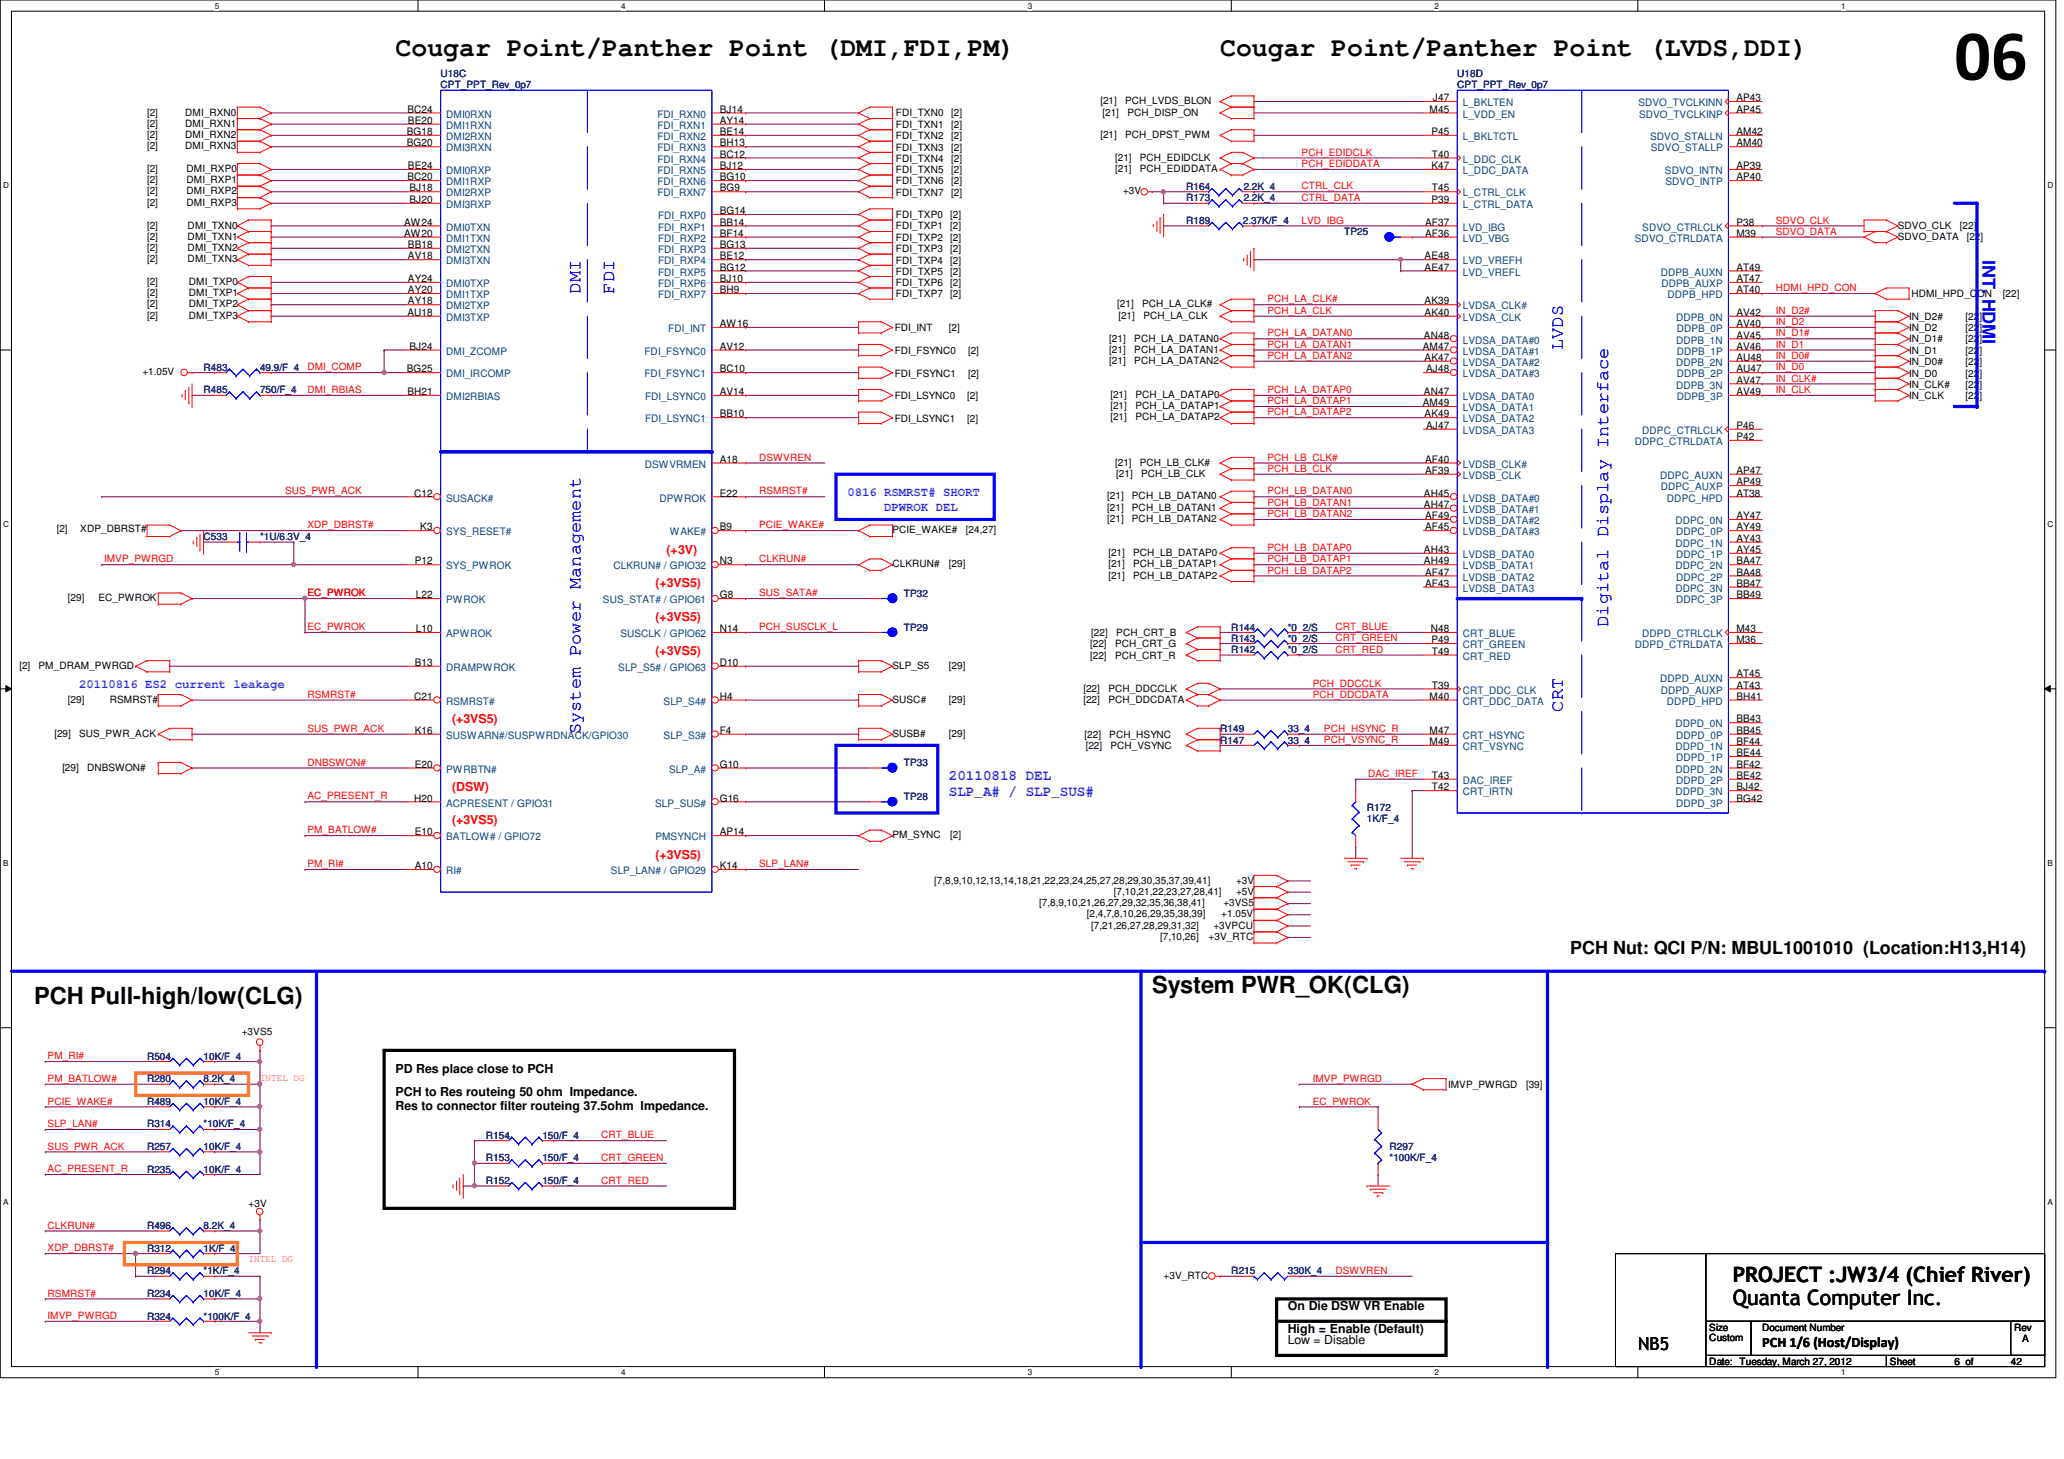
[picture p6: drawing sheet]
<svg xmlns="http://www.w3.org/2000/svg" width="297mm" height="210mm" viewBox="0 0 297 210" stroke-linecap="round" stroke-linejoin="round" font-family="sans-serif">
<defs><g id="words">
<text font-size="10.4" x="281.3" y="11.5">06</text>
<g font-size="3.9">
<text x="56.9" y="8.1">Cougar Point/Panther Point (DMI,FDI,PM)</text>
<text x="175.6" y="8.1">Cougar Point/Panther Point (LVDS,DDI)</text>
</g>
<g font-size="3.4">
<text x="165.8" y="143">System PWR_OK(CLG)</text>
<text x="4.9" y="144.6">PCH Pull-high/low(CLG)</text>
</g>
<g font-size="3">
<text x="249.4" y="184.6">PROJECT :JW3/4 (Chief River)</text>
<text x="249.4" y="187.8">Quanta Computer Inc.</text>
</g>
<g font-size="2.6" fill="#00f">
<text x="285.3" y="37.4" transform="rotate(90 285.3 37.4)">INT. HDMI</text>
<text x="83.5" y="42.2" transform="rotate(-90 83.5 42.2)">DMI</text>
<text x="88.4" y="42.2" transform="rotate(-90 88.4 42.2)">FDI</text>
<text x="224.9" y="50.4" transform="rotate(-90 224.9 50.4)">LVDS</text>
<text x="231.4" y="90.2" transform="rotate(-90 231.4 90.2)">Digital Display Interface</text>
<text x="83.5" y="105.7" transform="rotate(-90 83.5 105.7)">System Power Management</text>
<text x="224.9" y="102.4" transform="rotate(-90 224.9 102.4)">CRT</text>
</g>
<g font-size="2.6">
<text x="226" y="137.3">PCH Nut: QCI P/N: MBUL1001010 (Location:H13,H14)</text>
<text x="235.8" y="194.3">NB5</text>
</g>
<g font-size="2.1" fill="#8000ff">
<text x="136.6" y="112.2">20110818 DEL</text>
<text x="136.6" y="114.6">SLP_A# / SLP_SUS#</text>
</g>
<text font-size="2.1" x="253.6" y="193.8">PCH 1/6 (Host/Display)</text>
<g font-size="1.8" fill="#8000ff">
<text x="122" y="71.4">0816 RSMRST# SHORT</text>
<text x="127.3" y="73.5">DPWROK DEL</text>
<text x="11.4" y="99.1">20110816 ES2 current leakage</text>
</g>
<g font-size="1.8" fill="#f00">
<text x="95.9" y="79.7">(+3V)</text>
<text x="94.3" y="84.5">(+3VS5)</text>
<text x="94.3" y="89.4">(+3VS5)</text>
<text x="94.3" y="94.3">(+3VS5)</text>
<text x="65.1" y="104.1">(+3VS5)</text>
<text x="65.1" y="113.8">(DSW)</text>
<text x="65.1" y="118.7">(+3VS5)</text>
<text x="94.3" y="123.6">(+3VS5)</text>
</g>
<g font-size="1.8">
<text x="56.9" y="154.4">PD Res place close to PCH</text>
<text x="56.9" y="157.7">PCH to Res routeing 50 ohm Impedance.</text>
<text x="56.9" y="159.8">Res to connector filter routeing 37.5ohm Impedance.</text>
<text x="185.3" y="188.6">On Die DSW VR Enable</text>
<text x="185.3" y="191.8">High = Enable (Default)</text>
<text x="185.3" y="193.4">Low = Disable</text>
</g>
<g font-size="1.5">
<text x="58.6" y="16.2">BC24</text>
<text x="58.7" y="17.8">BE20</text>
<text x="103.6" y="16.2">BJ14</text>
<text x="103.6" y="17.8">AY14</text>
<text x="205.7" y="16.2">M45</text>
<text x="206.2" y="14.6">J47</text>
<text x="249.9" y="16.2">AP45</text>
<text x="249.9" y="14.6">AP43</text>
<text x="58.5" y="19.4">BG18</text>
<text x="58.5" y="21.1">BG20</text>
<text x="103.6" y="19.4">BE14</text>
<text x="103.6" y="21.1">BH13</text>
<text x="103.6" y="22.7">BC12</text>
<text x="206" y="19.4">P45</text>
<text x="206.1" y="22.7">T40</text>
<text x="249.9" y="21.1">AM40</text>
<text x="249.9" y="19.4">AM42</text>
<text x="58.6" y="26">BC20</text>
<text x="58.7" y="24.3">BE24</text>
<text x="58.9" y="27.6">BJ18</text>
<text x="58.9" y="29.2">BJ20</text>
<text x="103.6" y="24.3">BJ12</text>
<text x="103.6" y="26">BG10</text>
<text x="103.6" y="27.6">BG9</text>
<text x="206" y="29.2">P39</text>
<text x="206" y="24.3">K47</text>
<text x="206.1" y="27.6">T45</text>
<text x="249.9" y="26">AP40</text>
<text x="249.9" y="24.3">AP39</text>
<text x="58.2" y="32.5">AW24</text>
<text x="58.2" y="34.1">AW20</text>
<text x="58.7" y="35.7">BB18</text>
<text x="103.6" y="30.8">BG14</text>
<text x="103.6" y="32.5">BB14</text>
<text x="103.6" y="34.1">BF14</text>
<text x="103.6" y="35.7">BG13</text>
<text x="205.1" y="32.5">AF37</text>
<text x="205.1" y="34.1">AF36</text>
<text x="249.9" y="32.5">P38</text>
<text x="249.9" y="34.1">M39</text>
<text x="58.7" y="37.3">AV18</text>
<text x="58.7" y="40.6">AY24</text>
<text x="103.6" y="37.3">BE12</text>
<text x="103.6" y="38.9">BG12</text>
<text x="103.6" y="40.6">BJ10</text>
<text x="205" y="37.3">AE48</text>
<text x="205" y="38.9">AE47</text>
<text x="249.9" y="38.9">AT49</text>
<text x="249.9" y="40.6">AT47</text>
<text x="58.6" y="45.5">AU18</text>
<text x="58.7" y="42.2">AY20</text>
<text x="58.7" y="43.8">AY18</text>
<text x="103.6" y="42.2">BH9</text>
<text x="103.6" y="47.1">AW16</text>
<text x="205" y="43.8">AK39</text>
<text x="205" y="45.5">AK40</text>
<text x="249.9" y="45.5">AV42</text>
<text x="249.9" y="47.1">AV40</text>
<text x="249.9" y="42.2">AT40</text>
<text x="58.5" y="53.6">BG25</text>
<text x="58.9" y="50.3">BJ24</text>
<text x="103.6" y="50.3">AV12</text>
<text x="103.6" y="53.6">BC10</text>
<text x="204.8" y="50.3">AM47</text>
<text x="204.9" y="48.7">AN48</text>
<text x="205" y="51.9">AK47</text>
<text x="205.2" y="53.6">AJ48</text>
<text x="249.9" y="48.7">AV45</text>
<text x="249.9" y="51.9">AU48</text>
<text x="249.9" y="50.3">AV46</text>
<text x="249.9" y="53.6">AU47</text>
<text x="58.6" y="56.9">BH21</text>
<text x="103.6" y="56.9">AV14</text>
<text x="204.8" y="58.5">AM49</text>
<text x="204.9" y="56.9">AN47</text>
<text x="249.9" y="55.2">AV47</text>
<text x="249.9" y="56.9">AV49</text>
<text x="103.6" y="60.1">BB10</text>
<text x="205" y="60.1">AK49</text>
<text x="205.2" y="61.7">AJ47</text>
<text x="249.9" y="61.7">P46</text>
<text x="249.9" y="63.3">P42</text>
<text x="59.6" y="71.5">C12</text>
<text x="103.6" y="71.5">E22</text>
<text x="103.6" y="66.6">A18</text>
<text x="204.9" y="71.5">AH45</text>
<text x="205.1" y="66.6">AF40</text>
<text x="205.1" y="68.2">AF39</text>
<text x="249.9" y="68.2">AP47</text>
<text x="249.9" y="69.8">AP49</text>
<text x="249.9" y="71.5">AT38</text>
<text x="60.5" y="76.3">K3</text>
<text x="103.6" y="76.3">B9</text>
<text x="204.9" y="73.1">AH47</text>
<text x="205.1" y="74.7">AF49</text>
<text x="205.1" y="76.3">AF45</text>
<text x="249.9" y="74.7">AY47</text>
<text x="249.9" y="78">AY43</text>
<text x="249.9" y="76.3">AY49</text>
<text x="59.7" y="81.2">P12</text>
<text x="103.6" y="81.2">N3</text>
<text x="204.9" y="79.6">AH43</text>
<text x="204.9" y="81.2">AH49</text>
<text x="205.1" y="82.8">AF47</text>
<text x="249.9" y="81.2">BA47</text>
<text x="249.9" y="79.6">AY45</text>
<text x="249.9" y="82.8">BA48</text>
<text x="59.9" y="86.1">L22</text>
<text x="103.6" y="86.1">G8</text>
<text x="205.1" y="84.5">AF43</text>
<text x="249.9" y="84.5">BB47</text>
<text x="249.9" y="86.1">BB49</text>
<text x="59.7" y="95.8">B13</text>
<text x="59.9" y="91">L10</text>
<text x="103.6" y="95.8">D10</text>
<text x="103.6" y="91">N14</text>
<text x="205.9" y="91">N48</text>
<text x="206" y="92.6">P49</text>
<text x="206.1" y="94.2">T49</text>
<text x="249.9" y="91">M43</text>
<text x="249.9" y="92.6">M36</text>
<text x="59.6" y="100.7">C21</text>
<text x="103.6" y="100.7">H4</text>
<text x="205.7" y="100.7">M40</text>
<text x="206.1" y="99.1">T39</text>
<text x="249.9" y="97.5">AT45</text>
<text x="249.9" y="99.1">AT43</text>
<text x="249.9" y="100.7">BH41</text>
<text x="59.7" y="105.6">K16</text>
<text x="103.6" y="105.6">F4</text>
<text x="205.7" y="105.6">M47</text>
<text x="205.7" y="107.2">M49</text>
<text x="249.9" y="104">BB43</text>
<text x="249.9" y="107.2">BF44</text>
<text x="249.9" y="105.6">BB45</text>
<text x="59.7" y="110.5">E20</text>
<text x="103.6" y="110.5">G10</text>
<text x="206.1" y="113.7">T42</text>
<text x="206.1" y="112.1">T43</text>
<text x="249.9" y="110.5">BF42</text>
<text x="249.9" y="113.7">BJ42</text>
<text x="249.9" y="112.1">BE42</text>
<text x="249.9" y="108.8">BE44</text>
<text x="59.6" y="115.4">H20</text>
<text x="103.6" y="115.4">G16</text>
<text x="249.9" y="115.4">BG42</text>
<text x="59.7" y="125.1">A10</text>
<text x="59.7" y="120.2">E10</text>
<text x="103.6" y="120.2">AP14</text>
<text x="103.6" y="125.1">K14</text>
</g>
<g font-size="1.5" fill="#004080">
<text x="64.2" y="16.9">DMI0RXN</text>
<text x="94.6" y="16.9">FDI_RXN0</text>
<text x="210.5" y="15.3">L_BKLTEN</text>
<text x="210.5" y="16.9">L_VDD_EN</text>
<text x="235.8" y="15.3">SDVO_TVCLKINN</text>
<text x="235.9" y="16.9">SDVO_TVCLKINP</text>
<text x="64.2" y="18.5">DMI1RXN</text>
<text x="64.2" y="20.2">DMI2RXN</text>
<text x="64.2" y="21.8">DMI3RXN</text>
<text x="94.6" y="18.5">FDI_RXN1</text>
<text x="94.6" y="20.2">FDI_RXN2</text>
<text x="94.6" y="21.8">FDI_RXN3</text>
<text x="94.6" y="23.4">FDI_RXN4</text>
<text x="210.5" y="20.2">L_BKLTCTL</text>
<text x="210.5" y="23.4">L_DDC_CLK</text>
<text x="237.5" y="20.2">SDVO_STALLN</text>
<text x="237.6" y="21.8">SDVO_STALLP</text>
<text x="64.2" y="25.1">DMI0RXP</text>
<text x="64.2" y="26.7">DMI1RXP</text>
<text x="64.2" y="28.3">DMI2RXP</text>
<text x="64.2" y="29.9">DMI3RXP</text>
<text x="94.6" y="25.1">FDI_RXN5</text>
<text x="94.6" y="26.7">FDI_RXN6</text>
<text x="94.6" y="28.3">FDI_RXN7</text>
<text x="210.5" y="28.3">L_CTRL_CLK</text>
<text x="210.5" y="29.9">L_CTRL_DATA</text>
<text x="210.5" y="25.1">L_DDC_DATA</text>
<text x="239.6" y="25.1">SDVO_INTN</text>
<text x="239.7" y="26.7">SDVO_INTP</text>
<text x="64.2" y="33.2">DMI0TXN</text>
<text x="64.2" y="34.8">DMI1TXN</text>
<text x="94.7" y="31.5">FDI_RXP0</text>
<text x="94.7" y="33.2">FDI_RXP1</text>
<text x="94.7" y="34.8">FDI_RXP2</text>
<text x="210.5" y="33.2">LVD_IBG</text>
<text x="210.5" y="34.8">LVD_VBG</text>
<text x="235.3" y="34.8">SDVO_CTRLDATA</text>
<text x="236.3" y="33.2">SDVO_CTRLCLK</text>
<text x="64.2" y="36.4">DMI2TXN</text>
<text x="64.2" y="38.1">DMI3TXN</text>
<text x="64.2" y="41.3">DMI0TXP</text>
<text x="94.7" y="36.4">FDI_RXP3</text>
<text x="94.7" y="38.1">FDI_RXP4</text>
<text x="94.7" y="39.7">FDI_RXP5</text>
<text x="94.7" y="41.3">FDI_RXP6</text>
<text x="210.5" y="38.1">LVD_VREFH</text>
<text x="210.5" y="39.7">LVD_VREFL</text>
<text x="239" y="39.7">DDPB_AUXN</text>
<text x="239.1" y="41.3">DDPB_AUXP</text>
<text x="64.2" y="42.9">DMI1TXP</text>
<text x="64.2" y="44.5">DMI2TXP</text>
<text x="64.2" y="46.2">DMI3TXP</text>
<text x="94.7" y="42.9">FDI_RXP7</text>
<text x="96.2" y="47.8">FDI_INT</text>
<text x="210.5" y="44.5">LVDSA_CLK#</text>
<text x="210.5" y="46.2">LVDSA_CLK</text>
<text x="240" y="42.9">DDPB_HPD</text>
<text x="241.2" y="46.2">DDPB_0N</text>
<text x="241.3" y="47.8">DDPB_0P</text>
<text x="64.2" y="51.1">DMI_ZCOMP</text>
<text x="92.7" y="51.1">FDI_FSYNC0</text>
<text x="210.5" y="49.4">LVDSA_DATA#0</text>
<text x="210.5" y="51.1">LVDSA_DATA#1</text>
<text x="210.5" y="52.7">LVDSA_DATA#2</text>
<text x="241.2" y="49.4">DDPB_1N</text>
<text x="241.2" y="52.7">DDPB_2N</text>
<text x="241.3" y="51.1">DDPB_1P</text>
<text x="64.2" y="54.3">DMI_IRCOMP</text>
<text x="64.2" y="57.6">DMI2RBIAS</text>
<text x="92.7" y="54.3">FDI_FSYNC1</text>
<text x="92.8" y="57.6">FDI_LSYNC0</text>
<text x="210.5" y="54.3">LVDSA_DATA#3</text>
<text x="210.5" y="57.6">LVDSA_DATA0</text>
<text x="210.5" y="59.2">LVDSA_DATA1</text>
<text x="241.2" y="55.9">DDPB_3N</text>
<text x="241.3" y="54.3">DDPB_2P</text>
<text x="241.3" y="57.6">DDPB_3P</text>
<text x="92.8" y="60.8">FDI_LSYNC1</text>
<text x="210.5" y="60.8">LVDSA_DATA2</text>
<text x="210.5" y="62.4">LVDSA_DATA3</text>
<text x="235.3" y="64.1">DDPC_CTRLDATA</text>
<text x="236.3" y="62.4">DDPC_CTRLCLK</text>
<text x="92.8" y="67.3">DSWVRMEN</text>
<text x="210.5" y="67.3">LVDSB_CLK#</text>
<text x="210.5" y="68.9">LVDSB_CLK</text>
<text x="238.9" y="68.9">DDPC_AUXN</text>
<text x="239" y="70.6">DDPC_AUXP</text>
<text x="64.2" y="77">SYS_RESET#</text>
<text x="64.2" y="72.2">SUSACK#</text>
<text x="94.9" y="72.2">DPWROK</text>
<text x="96.4" y="77">WAKE#</text>
<text x="210.5" y="72.2">LVDSB_DATA#0</text>
<text x="210.5" y="73.8">LVDSB_DATA#1</text>
<text x="210.5" y="75.4">LVDSB_DATA#2</text>
<text x="210.5" y="77">LVDSB_DATA#3</text>
<text x="239.9" y="72.2">DDPC_HPD</text>
<text x="241.1" y="75.4">DDPC_0N</text>
<text x="241.2" y="77">DDPC_0P</text>
<text x="64.2" y="82">SYS_PWROK</text>
<text x="88.3" y="82">CLKRUN# / GPIO32</text>
<text x="210.5" y="80.3">LVDSB_DATA0</text>
<text x="210.5" y="82">LVDSB_DATA1</text>
<text x="210.5" y="83.6">LVDSB_DATA2</text>
<text x="241.1" y="78.7">DDPC_1N</text>
<text x="241.1" y="82">DDPC_2N</text>
<text x="241.2" y="80.3">DDPC_1P</text>
<text x="241.2" y="83.6">DDPC_2P</text>
<text x="64.2" y="86.8">PWROK</text>
<text x="86.8" y="86.8">SUS_STAT# / GPIO61</text>
<text x="210.5" y="85.2">LVDSB_DATA3</text>
<text x="241.1" y="85.2">DDPC_3N</text>
<text x="241.2" y="86.8">DDPC_3P</text>
<text x="64.2" y="91.7">APWROK</text>
<text x="89.3" y="91.7">SUSCLK / GPIO62</text>
<text x="210.5" y="91.7">CRT_BLUE</text>
<text x="210.5" y="93.3">CRT_GREEN</text>
<text x="210.5" y="95">CRT_RED</text>
<text x="235.3" y="93.3">DDPD_CTRLDATA</text>
<text x="236.3" y="91.7">DDPD_CTRLCLK</text>
<text x="64.2" y="101.4">RSMRST#</text>
<text x="64.2" y="96.6">DRAMPWROK</text>
<text x="89" y="96.6">SLP_S5# / GPIO63</text>
<text x="95.5" y="101.4">SLP_S4#</text>
<text x="210.5" y="99.8">CRT_DDC_CLK</text>
<text x="210.5" y="101.4">CRT_DDC_DATA</text>
<text x="238.9" y="98.2">DDPD_AUXN</text>
<text x="239" y="99.8">DDPD_AUXP</text>
<text x="239.9" y="101.4">DDPD_HPD</text>
<text x="64.2" y="106.3">SUSWARN#/SUSPWRDNACK/GPIO30</text>
<text x="95.5" y="106.3">SLP_S3#</text>
<text x="210.5" y="106.3">CRT_HSYNC</text>
<text x="210.5" y="107.9">CRT_VSYNC</text>
<text x="241.1" y="104.7">DDPD_0N</text>
<text x="241.1" y="107.9">DDPD_1N</text>
<text x="241.2" y="106.3">DDPD_0P</text>
<text x="64.2" y="111.2">PWRBTN#</text>
<text x="96.3" y="111.2">SLP_A#</text>
<text x="210.5" y="112.8">DAC_IREF</text>
<text x="241.1" y="111.2">DDPD_2N</text>
<text x="241.2" y="112.8">DDPD_2P</text>
<text x="241.2" y="109.6">DDPD_1P</text>
<text x="64.2" y="116.1">ACPRESENT / GPIO31</text>
<text x="94.3" y="116.1">SLP_SUS#</text>
<text x="210.5" y="114.5">CRT_IRTN</text>
<text x="241.1" y="114.5">DDPD_3N</text>
<text x="241.2" y="116.1">DDPD_3P</text>
<text x="64.2" y="125.8">RI#</text>
<text x="64.2" y="120.9">BATLOW# / GPIO72</text>
<text x="87.9" y="125.8">SLP_LAN# / GPIO29</text>
<text x="94.3" y="120.9">PMSYNCH</text>
</g>
<g font-size="1.4" fill="#000080">
<text x="63.4" y="11.1">U18C</text>
<text x="209.7" y="11.1">U18D</text>
<text x="63.4" y="12.7">CPT_PPT_Rev_0p7</text>
<text x="209.7" y="12.7">CPT_PPT_Rev_0p7</text>
<text x="170.7" y="29">R173</text>
<text x="170.7" y="27.3">R164</text>
<text x="179" y="29">2.2K_4</text>
<text x="179" y="27.3">2.2K_4</text>
<text x="170.7" y="32.2">R189</text>
<text x="178.9" y="32.2">2.37K/F_4</text>
<text x="193.5" y="33.9">TP25</text>
<text x="29.3" y="53.3">R483</text>
<text x="37.4" y="53.3">49.9/F_4</text>
<text x="29.3" y="56.6">R485</text>
<text x="37.4" y="56.6">750/F_4</text>
<text x="29.3" y="77.7">C533</text>
<text x="37.4" y="77.7">*1U/6.3V_4</text>
<text x="130.1" y="85.9">TP32</text>
<text x="130.1" y="90.8">TP29</text>
<text x="177.2" y="90.8">R144</text>
<text x="177.2" y="92.4">R143</text>
<text x="177.2" y="94">R142</text>
<text x="185.3" y="90.8">*0_2/S</text>
<text x="185.3" y="92.4">*0_2/S</text>
<text x="185.3" y="94">*0_2/S</text>
<text x="175.6" y="107">R147</text>
<text x="175.6" y="105.4">R149</text>
<text x="185.3" y="107">33_4</text>
<text x="185.3" y="105.4">33_4</text>
<text x="130.1" y="110.2">TP33</text>
<text x="130.1" y="115.1">TP28</text>
<text x="196.7" y="116.8">R172</text>
<text x="196.7" y="118.4">1K/F_4</text>
<text x="21.2" y="155.8">R280</text>
<text x="21.2" y="152.5">R504</text>
<text x="29.3" y="155.8">8.2K_4</text>
<text x="29.3" y="152.5">10K/F_4</text>
<text x="21.2" y="159">R489</text>
<text x="29.3" y="159">10K/F_4</text>
<text x="21.2" y="165.5">R257</text>
<text x="21.2" y="162.3">R314</text>
<text x="29.3" y="165.5">10K/F_4</text>
<text x="29.3" y="162.3">*10K/F_4</text>
<text x="69.9" y="163.9">R154</text>
<text x="69.9" y="167.1">R153</text>
<text x="78.1" y="163.9">150/F_4</text>
<text x="78.1" y="167.1">150/F_4</text>
<text x="200" y="165.5">R297</text>
<text x="200" y="167.1">*100K/F_4</text>
<text x="21.2" y="168.8">R235</text>
<text x="29.3" y="168.8">10K/F_4</text>
<text x="69.9" y="170.4">R152</text>
<text x="78.1" y="170.4">150/F_4</text>
<text x="21.2" y="176.9">R496</text>
<text x="29.3" y="176.9">8.2K_4</text>
<text x="21.2" y="183.4">R294</text>
<text x="21.2" y="180.2">R312</text>
<text x="29.3" y="183.4">*1K/F_4</text>
<text x="29.3" y="180.2">1K/F_4</text>
<text x="177.2" y="183.4">R215</text>
<text x="185.3" y="183.4">330K_4</text>
<text x="21.2" y="189.9">R324</text>
<text x="21.2" y="186.6">R234</text>
<text x="29.3" y="189.9">*100K/F_4</text>
<text x="29.3" y="186.6">10K/F_4</text>
</g>
<g font-size="1.4">
<text x="21.2" y="16.6">[2]</text>
<text x="26.7" y="16.6">DMI_RXN0</text>
<text x="128.9" y="16.8">FDI_TXN0</text>
<text x="136.9" y="16.8">[2]</text>
<text x="158.4" y="15">[21]</text>
<text x="158.7" y="16.6">[21]</text>
<text x="161.9" y="15">PCH_LVDS_BLON</text>
<text x="162.3" y="16.6">PCH_DISP_ON</text>
<text x="21.2" y="18.2">[2]</text>
<text x="21.2" y="19.9">[2]</text>
<text x="21.2" y="21.5">[2]</text>
<text x="26.7" y="18.2">DMI_RXN1</text>
<text x="26.7" y="19.9">DMI_RXN2</text>
<text x="26.7" y="21.5">DMI_RXN3</text>
<text x="128.9" y="18.4">FDI_TXN1</text>
<text x="128.9" y="20">FDI_TXN2</text>
<text x="128.9" y="21.7">FDI_TXN3</text>
<text x="128.9" y="23.3">FDI_TXN4</text>
<text x="136.9" y="18.4">[2]</text>
<text x="136.9" y="20">[2]</text>
<text x="136.9" y="21.7">[2]</text>
<text x="136.9" y="23.3">[2]</text>
<text x="158.4" y="19.9">[21]</text>
<text x="160.5" y="23.1">[21]</text>
<text x="161.9" y="19.9">PCH_DPST_PWM</text>
<text x="164" y="23.1">PCH_EDIDCLK</text>
<text x="21.2" y="24.8">[2]</text>
<text x="21.2" y="26.4">[2]</text>
<text x="21.2" y="28">[2]</text>
<text x="21.2" y="29.6">[2]</text>
<text x="26.8" y="24.8">DMI_RXP0</text>
<text x="26.8" y="26.4">DMI_RXP1</text>
<text x="26.8" y="28">DMI_RXP2</text>
<text x="26.8" y="29.6">DMI_RXP3</text>
<text x="128.9" y="24.9">FDI_TXN5</text>
<text x="128.9" y="26.5">FDI_TXN6</text>
<text x="128.9" y="28.2">FDI_TXN7</text>
<text x="136.9" y="24.9">[2]</text>
<text x="136.9" y="26.5">[2]</text>
<text x="136.9" y="28.2">[2]</text>
<text x="160.5" y="24.8">[21]</text>
<text x="161.6" y="28">+3V</text>
<text x="164" y="24.8">PCH_EDIDDATA</text>
<text x="21.2" y="32.9">[2]</text>
<text x="21.2" y="34.5">[2]</text>
<text x="27" y="32.9">DMI_TXN0</text>
<text x="27" y="34.5">DMI_TXN1</text>
<text x="128.9" y="33">FDI_TXP1</text>
<text x="128.9" y="31.4">FDI_TXP0</text>
<text x="128.9" y="34.7">FDI_TXP2</text>
<text x="136.7" y="33">[2]</text>
<text x="136.7" y="31.4">[2]</text>
<text x="136.7" y="34.7">[2]</text>
<text x="273.1" y="34.5">SDVO_DATA</text>
<text x="273.1" y="32.9">SDVO_CLK</text>
<text x="282.1" y="32.9">[22]</text>
<text x="283" y="34.5">[22]</text>
<text x="21.2" y="41">[2]</text>
<text x="21.2" y="36.1">[2]</text>
<text x="21.2" y="37.8">[2]</text>
<text x="27" y="36.1">DMI_TXN2</text>
<text x="27" y="37.8">DMI_TXN3</text>
<text x="27.2" y="41">DMI_TXP0</text>
<text x="128.9" y="37.9">FDI_TXP4</text>
<text x="128.9" y="39.5">FDI_TXP5</text>
<text x="128.9" y="41.1">FDI_TXP6</text>
<text x="128.9" y="36.3">FDI_TXP3</text>
<text x="136.7" y="37.9">[2]</text>
<text x="136.7" y="39.5">[2]</text>
<text x="136.7" y="41.1">[2]</text>
<text x="136.7" y="36.3">[2]</text>
<text x="21.2" y="42.6">[2]</text>
<text x="21.2" y="44.2">[2]</text>
<text x="21.2" y="45.9">[2]</text>
<text x="27.2" y="42.6">DMI_TXP1</text>
<text x="27.2" y="44.2">DMI_TXP2</text>
<text x="27.2" y="45.9">DMI_TXP3</text>
<text x="128.8" y="47.7">FDI_INT</text>
<text x="128.9" y="42.8">FDI_TXP7</text>
<text x="136.6" y="47.7">[2]</text>
<text x="136.7" y="42.8">[2]</text>
<text x="160.8" y="44.2">[21]</text>
<text x="160.9" y="45.9">[21]</text>
<text x="164.4" y="44.2">PCH_LA_CLK#</text>
<text x="164.5" y="45.9">PCH_LA_CLK</text>
<text x="274.7" y="46.1">IN_D2#</text>
<text x="274.7" y="47.7">IN_D2</text>
<text x="275.1" y="42.8">HDMI_HPD_CON</text>
<text x="282.9" y="46.1">[22]</text>
<text x="282.9" y="47.7">[22]</text>
<text x="288.2" y="42.8">[22]</text>
<text x="128.8" y="50.9">FDI_FSYNC0</text>
<text x="139.3" y="50.9">[2]</text>
<text x="159.6" y="49.1">[21]</text>
<text x="159.6" y="52.4">[21]</text>
<text x="159.6" y="50.8">[21]</text>
<text x="163.2" y="49.1">PCH_LA_DATAN0</text>
<text x="163.2" y="52.4">PCH_LA_DATAN2</text>
<text x="163.2" y="50.8">PCH_LA_DATAN1</text>
<text x="274.7" y="52.5">IN_D0#</text>
<text x="274.7" y="49.3">IN_D1#</text>
<text x="274.7" y="50.9">IN_D1</text>
<text x="282.9" y="52.5">[22]</text>
<text x="282.9" y="49.3">[22]</text>
<text x="282.9" y="50.9">[22]</text>
<text x="20.5" y="54">+1.05V</text>
<text x="128.8" y="54.2">FDI_FSYNC1</text>
<text x="128.8" y="57.4">FDI_LSYNC0</text>
<text x="139.2" y="57.4">[2]</text>
<text x="139.3" y="54.2">[2]</text>
<text x="159.8" y="58.9">[21]</text>
<text x="159.8" y="57.3">[21]</text>
<text x="163.4" y="58.9">PCH_LA_DATAP1</text>
<text x="163.4" y="57.3">PCH_LA_DATAP0</text>
<text x="274.7" y="55.8">IN_CLK#</text>
<text x="274.7" y="57.4">IN_CLK</text>
<text x="274.7" y="54.2">IN_D0</text>
<text x="282.9" y="55.8">[22]</text>
<text x="282.9" y="54.2">[22]</text>
<text x="282.9" y="57.4">[22]</text>
<text x="128.8" y="60.7">FDI_LSYNC1</text>
<text x="139.2" y="60.7">[2]</text>
<text x="159.8" y="60.5">[21]</text>
<text x="163.4" y="60.5">PCH_LA_DATAP2</text>
<text x="159.3" y="71.9">[21]</text>
<text x="160.5" y="67">[21]</text>
<text x="160.7" y="68.6">[21]</text>
<text x="162.9" y="71.9">PCH_LB_DATAN0</text>
<text x="164" y="67">PCH_LB_CLK#</text>
<text x="164.2" y="68.6">PCH_LB_CLK</text>
<text x="8.2" y="76.6">[2]</text>
<text x="11.6" y="76.6">XDP_DBRST#</text>
<text x="128.4" y="76.8">PCIE_WAKE#</text>
<text x="139" y="76.8">[24,27]</text>
<text x="159.3" y="73.5">[21]</text>
<text x="159.3" y="75.1">[21]</text>
<text x="162.9" y="73.5">PCH_LB_DATAN1</text>
<text x="162.9" y="75.1">PCH_LB_DATAN2</text>
<text x="128.4" y="81.7">CLKRUN#</text>
<text x="136.6" y="81.7">[29]</text>
<text x="159.5" y="80">[21]</text>
<text x="159.5" y="81.7">[21]</text>
<text x="159.5" y="83.3">[21]</text>
<text x="163.1" y="80">PCH_LB_DATAP0</text>
<text x="163.1" y="81.7">PCH_LB_DATAP1</text>
<text x="163.1" y="83.3">PCH_LB_DATAP2</text>
<text x="9.8" y="86.5">[29]</text>
<text x="14.2" y="86.5">EC_PWROK</text>
<text x="156.9" y="94.8">[22]</text>
<text x="156.9" y="93.2">[22]</text>
<text x="157.1" y="91.6">[22]</text>
<text x="160.5" y="94.8">PCH_CRT_R</text>
<text x="160.5" y="93.2">PCH_CRT_G</text>
<text x="160.7" y="91.6">PCH_CRT_B</text>
<text x="2.8" y="96.3">[2]</text>
<text x="5.5" y="96.3">PM_DRAM_PWRGD</text>
<text x="9.8" y="101.1">[29]</text>
<text x="15.8" y="101.1">RSMRST#</text>
<text x="128.4" y="101.1">SUSC#</text>
<text x="128.4" y="96.3">SLP_S5</text>
<text x="136.6" y="101.1">[29]</text>
<text x="136.6" y="96.3">[29]</text>
<text x="155.9" y="101.1">[22]</text>
<text x="155.9" y="99.5">[22]</text>
<text x="159.5" y="101.1">PCH_DDCDATA</text>
<text x="159.5" y="99.5">PCH_DDCCLK</text>
<text x="7.8" y="106">[29]</text>
<text x="11.4" y="106">SUS_PWR_ACK</text>
<text x="128.4" y="106">SUSB#</text>
<text x="136.6" y="106">[29]</text>
<text x="156.1" y="106.2">[22]</text>
<text x="156.2" y="107.8">[22]</text>
<text x="159.6" y="106.2">PCH_HSYNC</text>
<text x="159.8" y="107.8">PCH_VSYNC</text>
<text x="9" y="110.9">[29]</text>
<text x="12.5" y="110.9">DNBSWON#</text>
<text x="128.4" y="120.6">PM_SYNC</text>
<text x="136.7" y="120.6">[2]</text>
<text x="134.4" y="127.2">[7,8,9,10,12,13,14,18,21,22,23,24,25,27,28,29,30,35,37,39,41]</text>
<text x="149.6" y="130.4">[7,8,9,10,21,26,27,29,32,35,36,38,41]</text>
<text x="160.3" y="128.8">[7,10,21,22,23,27,28,41]</text>
<text x="176.1" y="130.4">+3VS5</text>
<text x="177.9" y="127.2">+3V</text>
<text x="177.9" y="128.8">+5V</text>
<text x="156.4" y="132">[2,4,7,8,10,26,29,35,38,39]</text>
<text x="157.1" y="133.6">[7,21,26,27,28,29,31,32]</text>
<text x="167" y="135.3">[7,10,26]</text>
<text x="173.9" y="135.3">+3V_RTC</text>
<text x="174.6" y="133.6">+3VPCU</text>
<text x="175.8" y="132">+1.05V</text>
<text x="34.8" y="148.9">+3VS5</text>
<text x="208.4" y="156.6">IMVP_PWRGD</text>
<text x="219.6" y="156.6">[39]</text>
<text x="35.8" y="173.7">+3V</text>
<text x="167.5" y="184.1">+3V_RTC</text>
<text x="246" y="191.5">Size</text>
<text x="253.6" y="191.5">Document Number</text>
<text x="289.9" y="191.5">Rev</text>
<text x="246" y="196.4">Date: Tuesday, March 27, 2012</text>
<text x="246" y="193">Custom</text>
<text x="272" y="196.4">Sheet</text>
<text x="281.3" y="196.4">6 of</text>
<text x="289.4" y="196.4">42</text>
<text x="291" y="193.2">A</text>
</g>
<g font-size="1.4" fill="#f00">
<text x="187.3" y="22.4">PCH_EDIDCLK</text>
<text x="187.3" y="24">PCH_EDIDDATA</text>
<text x="187.3" y="27.3">CTRL_CLK</text>
<text x="187.3" y="28.9">CTRL_DATA</text>
<text x="187.3" y="32.2">LVD_IBG</text>
<text x="255.6" y="33.8">SDVO_DATA</text>
<text x="255.6" y="32.2">SDVO_CLK</text>
<text x="255.6" y="41.9">HDMI_HPD_CON</text>
<text x="182.4" y="45.2">PCH_LA_CLK</text>
<text x="182.4" y="43.5">PCH_LA_CLK#</text>
<text x="255.6" y="46.8">IN_D2</text>
<text x="255.6" y="45.2">IN_D2#</text>
<text x="44.2" y="53.3">DMI_COMP</text>
<text x="182.4" y="48.4">PCH_LA_DATAN0</text>
<text x="182.4" y="51.6">PCH_LA_DATAN2</text>
<text x="182.4" y="50">PCH_LA_DATAN1</text>
<text x="255.6" y="51.6">IN_D0#</text>
<text x="255.6" y="53.3">IN_D0</text>
<text x="255.6" y="48.4">IN_D1#</text>
<text x="255.6" y="50">IN_D1</text>
<text x="44.2" y="56.6">DMI_RBIAS</text>
<text x="182.4" y="56.6">PCH_LA_DATAP0</text>
<text x="182.4" y="59.8">PCH_LA_DATAP2</text>
<text x="182.4" y="58.2">PCH_LA_DATAP1</text>
<text x="255.6" y="54.9">IN_CLK#</text>
<text x="255.6" y="56.6">IN_CLK</text>
<text x="41" y="71.2">SUS_PWR_ACK</text>
<text x="109.3" y="66.3">DSWVREN</text>
<text x="109.3" y="71.2">RSMRST#</text>
<text x="182.4" y="67.9">PCH_LB_CLK</text>
<text x="182.4" y="66.3">PCH_LB_CLK#</text>
<text x="182.4" y="71.2">PCH_LB_DATAN0</text>
<text x="44.2" y="76">XDP_DBRST#</text>
<text x="109.3" y="76">PCIE_WAKE#</text>
<text x="182.4" y="74.4">PCH_LB_DATAN2</text>
<text x="182.4" y="72.8">PCH_LB_DATAN1</text>
<text x="15" y="80.9">IMVP_PWRGD</text>
<text x="109.3" y="80.9">CLKRUN#</text>
<text x="182.4" y="79.3">PCH_LB_DATAP0</text>
<text x="182.4" y="82.5">PCH_LB_DATAP2</text>
<text x="182.4" y="80.9">PCH_LB_DATAP1</text>
<text x="44.2" y="85.8">EC_PWROK</text>
<text x="109.3" y="85.8">SUS_SATA#</text>
<text x="44.2" y="90.7">EC_PWROK</text>
<text x="109.3" y="90.7">PCH_SUSCLK_L</text>
<text x="192.2" y="90.7">CRT_BLUE</text>
<text x="192.2" y="92.3">CRT_GREEN</text>
<text x="192.2" y="93.9">CRT_RED</text>
<text x="44.2" y="100.4">RSMRST#</text>
<text x="188.9" y="100.4">PCH_DDCDATA</text>
<text x="188.9" y="98.8">PCH_DDCCLK</text>
<text x="44.2" y="105.3">SUS_PWR_ACK</text>
<text x="190.5" y="105.3">PCH_HSYNC_R</text>
<text x="190.5" y="106.9">PCH_VSYNC_R</text>
<text x="44.2" y="110.2">DNBSWON#</text>
<text x="196.9" y="111.8">DAC_IREF</text>
<text x="44.2" y="115.1">AC_PRESENT_R</text>
<text x="44.2" y="119.9">PM_BATLOW#</text>
<text x="44.2" y="124.8">PM_RI#</text>
<text x="109.3" y="124.8">SLP_LAN#</text>
<text x="6.9" y="152.4">PM_RI#</text>
<text x="6.9" y="155.7">PM_BATLOW#</text>
<text x="188.9" y="155.7">IMVP_PWRGD</text>
<text x="6.9" y="159">PCIE_WAKE#</text>
<text x="188.9" y="159">EC_PWROK</text>
<text x="6.9" y="162.2">SLP_LAN#</text>
<text x="6.9" y="165.4">SUS_PWR_ACK</text>
<text x="86.5" y="167.1">CRT_GREEN</text>
<text x="86.5" y="163.8">CRT_BLUE</text>
<text x="6.9" y="168.7">AC_PRESENT_R</text>
<text x="86.5" y="170.3">CRT_RED</text>
<text x="6.9" y="176.8">CLKRUN#</text>
<text x="6.9" y="180.1">XDP_DBRST#</text>
<text x="192.2" y="183.3">DSWVREN</text>
<text x="6.9" y="189.8">IMVP_PWRGD</text>
<text x="6.9" y="186.6">RSMRST#</text>
</g>
<g font-size="1.4" fill="#ff8000">
<text x="37.4" y="155.6">INTEL DG</text>
<text x="35.8" y="181.6">INTEL DG</text>
</g>
<g font-size="1.2">
<text x="30.9" y="1.2">5</text>
<text x="89.4" y="1.2">4</text>
<text x="147.9" y="1.2">3</text>
<text x="206.5" y="1.2">2</text>
<text x="265" y="1.2">1</text>
<text x=".5" y="27.1">D</text>
<text x="294.7" y="27.1">D</text>
<text x=".5" y="75.8">C</text>
<text x="294.7" y="75.8">C</text>
<text x=".5" y="124.6">B</text>
<text x="294.7" y="124.6">B</text>
<text x=".5" y="173.4">A</text>
<text x="294.7" y="173.4">A</text>
<text x="30.9" y="197.9">5</text>
<text x="89.4" y="197.9">4</text>
<text x="147.9" y="197.9">3</text>
<text x="206.5" y="197.9">2</text>
<text x="265" y="197.9">1</text>
</g>
</g></defs>
<path d="M0 0h295.9v198.3h-295.9zM1.6 1.6h292.7v195.1h-292.7z" fill="none" stroke="#000" stroke-width=".14"/>
<g fill="#fff">
<path d="M30.9 .2h.6v1.3h-.6z"/>
<path d="M30.9 196.8h.6v1.4h-.6z"/>
</g>
<path d="M60.2 0v1.6M60.2 196.7v1.6" fill="none" stroke="#000" stroke-width=".14"/>
<g fill="#fff">
<path d="M89.4 .2h.6v1.3h-.6z"/>
<path d="M89.4 196.8h.6v1.4h-.6z"/>
</g>
<path d="M118.7 0v1.6M118.7 196.7v1.6" fill="none" stroke="#000" stroke-width=".14"/>
<g fill="#fff">
<path d="M147.9 .2h.6v1.3h-.6z"/>
<path d="M147.9 196.8h.6v1.4h-.6z"/>
</g>
<path d="M177.2 0v1.6M177.2 196.7v1.6" fill="none" stroke="#000" stroke-width=".14"/>
<g fill="#fff">
<path d="M206.5 .2h.5v1.3h-.5z"/>
<path d="M206.5 196.8h.5v1.4h-.5z"/>
</g>
<path d="M235.7 0v1.6M235.7 196.7v1.6" fill="none" stroke="#000" stroke-width=".14"/>
<g fill="#fff">
<path d="M265 .2h.6v1.3h-.6z"/>
<path d="M265 196.8h.6v1.4h-.6z"/>
<path d="M.5 26h.8v1.3h-.8z"/>
<path d="M294.7 26h.8v1.3h-.8z"/>
<path d="M.5 74.8h.8v1.3h-.8z"/>
<path d="M294.7 74.8h.8v1.3h-.8z"/>
</g>
<path d="M0 50.4h1.6M294.3 50.4h1.6" fill="none" stroke="#000" stroke-width=".14"/>
<g fill="#fff">
<path d="M.5 123.5h.7v1.3h-.7z"/>
<path d="M294.7 123.5h.7v1.3h-.7z"/>
</g>
<path d="M0 99.1h1.6M.8 98.7l.8 .4-.8 .5zM294.3 99.1l.8-.4v.9zM294.3 99.1h1.6" fill="none" stroke="#000" stroke-width=".14"/>
<path d="M.8 98.7l.8 .4-.8 .5zM294.3 99.1l.8-.4v.9z" fill="#000"/>
<g fill="#fff">
<path d="M.5 172.3h.7v1.3h-.7z"/>
<path d="M294.7 172.3h.7v1.3h-.7z"/>
</g>
<path d="M0 147.9h1.6M294.3 147.9h1.6" fill="none" stroke="#000" stroke-width=".14"/>
<g fill="none" stroke="#800040" stroke-width=".14">
<path d="M39 16.3h.1M39 17.9h.1M39 19.5h.1M39 16.3h19.5M39 17.9h19.5M39 19.5h19.5M39 24.4h.1M39 26h.1M39 27.6h.1M39 29.3h.1M39 32.5h.1M39 34.1h.1"/>
<path d="M39 35.7h.1M39 37.4h.1M39 21.1h.1M39 24.4h19.5M39 26h19.5M39 27.6h19.5M39 29.3h19.5M39 32.5h19.5M39 34.1h19.5M39 35.7h19.5M39 37.4h19.5M39 21.1h19.5"/>
<path d="M39 40.6h.1M39 42.2h.1M39 43.9h.1M39 45.5h.1M39 40.6h19.5M39 42.2h19.5M39 43.9h19.5M39 45.5h19.5M55.3 50.4h.1M55.3 53.6h.1M55.3 50.4h3.2M55.3 50.4v3.2"/>
<path d="M55.3 53.6h3.2M27.6 100.8h.1M27.6 105.7h.1M27.6 110.5h.1M27.6 100.8h30.9M27.6 105.7h30.9M27.6 110.5h30.9M43.9 115.4h.1M43.9 115.4h14.6M195.1 112.1h.1M195.1 112.1h9.7M195.1 112.1v1.7"/>
<path d="M203.2 113.8h.1M203.2 113.8h1.6M203.2 113.8v9.7M107.3 120.3h.1M107.3 120.3h16.3"/>
</g>
<circle cx="55.3" cy="53.6" r=".3" fill="#f0f"/>
<circle cx="55.3" cy="53.6" r=".3" fill="none" stroke="#f0f" stroke-width=".14"/>
<g fill="none" stroke="#800040" stroke-width=".14">
<path d="M107.3 17.9h.1M107.3 16.3h.1M107.3 19.5h.1M107.3 17.9h16.3M107.3 16.3h16.3M107.3 19.5h16.3M107.3 22.7h.1M107.3 24.4h.1M107.3 26h.1M107.3 27.6h.1M107.3 37.4h.1M107.3 39h.1"/>
<path d="M107.3 32.5h.1M107.3 30.9h.1M107.3 34.1h.1M107.3 35.7h.1M107.3 21.1h.1M107.3 22.7h16.3M107.3 24.4h16.3M107.3 26h16.3M107.3 27.6h16.3M107.3 37.4h16.3M107.3 39h16.3M107.3 32.5h16.3"/>
<path d="M107.3 30.9h16.3M107.3 34.1h16.3M107.3 35.7h16.3M107.3 21.1h16.3M27.6 56.9h.1M27.6 56.9h3.3M39 56.9h.1M39 56.9h19.5M107.3 40.6h.1M107.3 42.2h.1M107.3 47.1h.1M107.3 50.4h.1"/>
<path d="M107.3 53.6h.1M107.3 56.9h.1M107.3 56.9h16.3M107.3 40.6h16.3M107.3 42.2h16.3M107.3 47.1h16.3M107.3 50.4h16.3M107.3 53.6h16.3M107.3 60.1h.1M107.3 60.1h16.3M42.3 81.3h.1M42.3 81.3h16.2"/>
</g>
<circle cx="42.3" cy="81.2" r=".31" fill="#f0f"/>
<circle cx="42.3" cy="81.2" r=".31" fill="none" stroke="#f0f" stroke-width=".14"/>
<g fill="none" stroke="#800040" stroke-width=".14">
<path d="M180.5 16.3h.1M180.5 14.6h.1M180.5 19.5h.1M180.5 16.3h24.3M180.5 14.6h24.3M180.5 19.5h24.3M180.5 22.7h.1M180.5 24.4h.1M180.5 27.6h.1M180.5 29.3h.1M180.5 32.5h.1M180.5 37.4h.1"/>
<path d="M180.5 22.7h24.3M180.5 24.4h24.3M180.5 27.6h24.3M180.5 29.3h24.3M180.5 32.5h24.3M180.5 37.4h24.3M201.6 37.4h.1M201.6 37.4v1.6M26 76.4h.1M26 76.4h32.5M107.3 66.6h.1M107.3 76.4h.1"/>
<path d="M107.3 76.4h16.3M107.3 66.6h11.4M43.9 91h.1M43.9 91h14.6M107.3 81.3h.1M107.3 86.1h.1M107.3 95.9h.1M107.3 81.3h16.3M107.3 86.1h17.9M107.3 95.9h16.3M107.3 110.5h.1M107.3 115.4h.1"/>
<path d="M107.3 110.5h17.9M107.3 115.4h17.9M43.9 120.3h.1M43.9 125.1h.1M43.9 120.3h14.6M43.9 125.1h14.6"/>
</g>
<circle cx="201.6" cy="37.3" r=".3" fill="#f0f"/>
<circle cx="201.6" cy="37.3" r=".3" fill="none" stroke="#f0f" stroke-width=".14"/>
<g fill="none" stroke="#800040" stroke-width=".14">
<path d="M201.6 39h.1M201.6 39h3.2M203.2 34.1h.1M203.2 34.1h1.6M180.5 45.5h.1M180.5 43.9h.1M180.5 48.8h.1M180.5 52h.1M180.5 50.4h.1M180.5 56.9h.1M180.5 58.5h.1M180.5 45.5h24.3"/>
<path d="M180.5 43.9h24.3M180.5 48.8h24.3M180.5 52h24.3M180.5 50.4h24.3M180.5 56.9h24.3M180.5 58.5h24.3M107.3 71.5h.1M107.3 71.5h11.4M180.5 60.1h.1M180.5 68.2h.1M180.5 66.6h.1M180.5 71.5h.1"/>
<path d="M180.5 79.6h.1M180.5 74.8h.1M180.5 73.2h.1M180.5 60.1h24.3M180.5 68.2h24.3M180.5 66.6h24.3M180.5 71.5h24.3M180.5 79.6h24.3M180.5 74.8h24.3M180.5 73.2h24.3M14.6 81.3h.1M14.6 81.3h27.7"/>
<path d="M43.9 86.1h.1M43.9 86.1h14.6M180.5 82.9h.1M180.5 81.3h.1M180.5 82.9h24.3M180.5 81.3h24.3M107.3 105.7h.1M107.3 100.8h.1M107.3 105.7h16.3M107.3 100.8h16.3M107.3 125.1h.1M107.3 125.1h16.3"/>
</g>
<circle cx="43.9" cy="86.1" r=".3" fill="#f0f"/>
<circle cx="43.9" cy="86.1" r=".3" fill="none" stroke="#f0f" stroke-width=".14"/>
<path d="M66.7 170.7h.1M68.3 164.2h.1M68.3 167.4h.1M68.3 164.2v6.5h-1.6M79.7 167.4h.1M79.7 170.7h.1M79.7 164.2h.1M79.7 167.4h16.2M79.7 170.7h16.2M79.7 164.2h16.2" fill="none" stroke="#800040" stroke-width=".14"/>
<circle cx="68.3" cy="170.6" r=".3" fill="#f0f"/>
<circle cx="68.3" cy="170.6" r=".3" fill="none" stroke="#f0f" stroke-width=".14"/>
<circle cx="68.3" cy="167.4" r=".3" fill="#f0f"/>
<circle cx="68.3" cy="167.4" r=".3" fill="none" stroke="#f0f" stroke-width=".14"/>
<path d="M68.3 170.7h.1M68.3 164.2h.1M68.3 167.4h.1M68.3 170.7h3.2M68.3 164.2h3.2M68.3 167.4h3.2M37.4 190.2h.1M37.4 190.2v1.6" fill="none" stroke="#800040" stroke-width=".14"/>
<circle cx="37.4" cy="190.2" r=".3" fill="#f0f"/>
<circle cx="37.4" cy="190.2" r=".3" fill="none" stroke="#f0f" stroke-width=".14"/>
<path d="M37.4 177.2h.1M37.4 177.2v3.2h-6.5M30.9 183.7h.1M30.9 180.4h.1M30.9 183.7h6.5M37.4 183.7h.1M37.4 183.7v3.2" fill="none" stroke="#800040" stroke-width=".14"/>
<circle cx="37.4" cy="177.2" r=".3" fill="#f0f"/>
<circle cx="37.4" cy="177.2" r=".3" fill="none" stroke="#f0f" stroke-width=".14"/>
<path d="M19.5 180.4h.1M19.5 180.4h3.3" fill="none" stroke="#800040" stroke-width=".14"/>
<circle cx="19.5" cy="180.4" r=".31" fill="#f0f"/>
<circle cx="19.5" cy="180.4" r=".31" fill="none" stroke="#f0f" stroke-width=".14"/>
<g fill="none" stroke="#800040" stroke-width=".14">
<path d="M37.4 156h.1M37.4 156v3.3M6.5 177.2h.1M6.5 177.2h16.3M30.9 177.2h.1M30.9 165.8h.1M30.9 169h.1M30.9 169h6.5M37.4 175.6h.1M37.4 162.6h.1M37.4 175.6v1.6h-6.5M37.4 162.6v3.2h-6.5"/>
<path d="M6.5 190.2h.1M6.5 186.9h.1M6.5 180.4h.1M6.5 190.2h16.3M6.5 186.9h16.3M6.5 180.4h13M19.5 180.4h.1M19.5 183.7h.1M19.5 180.4v3.3M19.5 183.7h3.3M30.9 190.2h.1M30.9 186.9h.1"/>
<path d="M30.9 190.2h6.5M30.9 186.9h6.5"/>
</g>
<circle cx="37.4" cy="156" r=".31" fill="#f0f"/>
<circle cx="37.4" cy="156" r=".31" fill="none" stroke="#f0f" stroke-width=".14"/>
<g fill="none" stroke="#800040" stroke-width=".14">
<path d="M6.5 152.8h.1M6.5 156h.1M6.5 159.3h.1M6.5 152.8h16.3M6.5 156h16.3M6.5 159.3h16.3M30.9 152.8h.1M30.9 156h.1M30.9 159.3h.1M30.9 156h6.5M30.9 159.3h6.5M37.4 151.2h.1"/>
<path d="M37.4 159.3h.1M37.4 151.2v1.6h-6.5M37.4 159.3v3.3h-6.5M6.5 162.6h.1M6.5 162.6h16.3M30.9 162.6h.1"/>
</g>
<circle cx="37.4" cy="162.5" r=".3" fill="#f0f"/>
<circle cx="37.4" cy="162.5" r=".3" fill="none" stroke="#f0f" stroke-width=".14"/>
<circle cx="37.4" cy="159.3" r=".3" fill="#f0f"/>
<circle cx="37.4" cy="159.3" r=".3" fill="none" stroke="#f0f" stroke-width=".14"/>
<path d="M37.4 152.8h.1M37.4 152.8v3.2" fill="none" stroke="#800040" stroke-width=".14"/>
<circle cx="37.4" cy="152.8" r=".3" fill="#f0f"/>
<circle cx="37.4" cy="152.8" r=".3" fill="none" stroke="#f0f" stroke-width=".14"/>
<path d="M37.4 165.8h.1M37.4 165.8v3.2" fill="none" stroke="#800040" stroke-width=".14"/>
<circle cx="37.4" cy="165.8" r=".3" fill="#f0f"/>
<circle cx="37.4" cy="165.8" r=".3" fill="none" stroke="#f0f" stroke-width=".14"/>
<path d="M6.5 169h.1M6.5 165.8h.1M6.5 169h16.3M6.5 165.8h16.3M37.4 186.9h.1M37.4 186.9v3.3" fill="none" stroke="#800040" stroke-width=".14"/>
<circle cx="37.4" cy="186.9" r=".3" fill="#f0f"/>
<circle cx="37.4" cy="186.9" r=".3" fill="none" stroke="#f0f" stroke-width=".14"/>
<g fill="none" stroke="#800040" stroke-width=".14">
<path d="M167.5 32.5h.1M167.5 27.6h.1M167.5 32.5h4.8M167.5 27.6v1.7M167.5 27.6h4.8M253.6 34.1h.1M253.6 32.5h.1M253.6 34.1h14.7M253.6 32.5h14.7M27.6 53.6h3.3M30.9 53.6h.1M39 53.6h.1"/>
<path d="M39 53.6h16.3M253.6 42.2h.1M253.6 52h.1M253.6 55.2h.1M253.6 47.1h.1M253.6 53.6h.1M253.6 48.8h.1M253.6 56.9h.1M253.6 50.4h.1M253.6 45.5h.1M253.6 53.6h16.3M253.6 42.2h16.3"/>
<path d="M253.6 52h16.3M253.6 55.2h16.3M253.6 47.1h16.3M253.6 48.8h16.3M253.6 56.9h16.3M253.6 50.4h16.3M253.6 45.5h16.3M29.3 78h.1M29.3 78h3.3M37.4 78h.1M37.4 78h4.9M42.3 78h.1"/>
<path d="M42.3 78v3.3M107.3 91h.1M107.3 91h17.9M185.3 131.7h.1M185.3 133.3h.1M185.3 126.8h.1M185.3 134.9h.1M185.3 130h.1M185.3 128.4h.1M185.3 131.7h3.3M185.3 133.3h3.3M185.3 126.8h3.3"/>
<path d="M185.3 134.9h3.3M185.3 130h3.3M185.3 128.4h3.3M195.1 121.9h.1M195.1 121.9v1.6M187 156h.1M187 156h16.2M175.6 183.7h.1M175.6 183.7h3.3M187 183.7h.1M187 183.7h16.2"/>
</g>
<circle cx="167.4" cy="27.6" r=".3" fill="#f0f"/>
<circle cx="167.4" cy="27.6" r=".3" fill="none" stroke="#f0f" stroke-width=".14"/>
<g fill="none" stroke="#800040" stroke-width=".14">
<path d="M165.8 27.6h.1M165.8 27.6h1.7M167.5 29.3h.1M167.5 29.3h4.8M14.6 71.5h.1M14.6 71.5h43.9M24.4 95.9h.1M24.4 95.9h34.1M27.6 86.1h.1M27.6 86.1h16.3M43.9 86.1h.1M43.9 86.1v4.9"/>
<path d="M175.6 99.1h.1M175.6 91h.1M175.6 92.6h.1M175.6 94.3h.1M175.6 99.1h29.2M175.6 91h3.3M175.6 92.6h3.3M175.6 94.3h3.3M187 91h.1M187 92.6h.1M187 94.3h.1M187 91h17.8"/>
<path d="M187 92.6h17.8M187 94.3h17.8M175.6 100.8h.1M175.6 105.7h.1M175.6 107.3h.1M175.6 100.8h29.2M175.6 105.7h3.3M175.6 107.3h3.3M187 105.7h.1M187 107.3h.1M187 105.7h17.8M187 107.3h17.8"/>
<path d="M187 159.3h.1M187 159.3h11.3M198.3 159.3h.1M198.3 159.3v1.6M198.3 169h.1M198.3 169v1.7"/>
</g>
<g fill="none" stroke="#f00" stroke-width=".14">
<path d="M34.2 17.1h.1M34.2 15.4h.1M34.2 18.7h.1M34.2 15.4h3.2M34.2 17.1h3.2M34.2 15.4v6.5M34.2 18.7h3.2M37.4 15.4h.1M37.4 17.1h.1M37.4 18.7h.1M37.4 15.4l1.6 .9M37.4 17.1l1.6 .8"/>
<path d="M37.4 18.7l1.6 .8M39 16.3h.1M39 17.9h.1M39 19.5h.1M39 16.3l-1.6 .8M39 17.9l-1.6 .8M39 19.5l-1.6 .8M123.6 16.3h.1M123.6 17.9h.1M123.6 19.5h.1M123.6 16.3l1.6 .8M123.6 17.9l1.6 .8"/>
<path d="M123.6 19.5l1.6 .8M125.2 15.4h.1M125.2 17.1h.1M125.2 18.7h.1M125.2 15.4h3.2M125.2 17.1h3.2M125.2 18.7h3.2M125.2 15.4l-1.6 .9M125.2 17.1l-1.6 .8M125.2 18.7l-1.6 .8M128.4 17.1h.1M128.4 15.4h.1"/>
<path d="M128.4 18.7h.1M128.4 15.4v13M175.6 14.6h.1M175.6 19.5h.1M175.6 16.3h.1M175.6 14.6l1.6 .8M175.6 19.5l1.6 .8M175.6 16.3l1.6 .8M177.2 13.8h.1M177.2 15.4h.1M177.2 18.7h.1M177.2 17.1h.1"/>
<path d="M177.2 15.4h3.3M177.2 17.1h3.3M177.2 18.7h3.3M177.2 13.8l-1.6 .8M177.2 13.8h3.3M177.2 18.7l-1.6 .8M177.2 15.4l-1.6 .9M180.5 13.8h.1M180.5 15.4h.1M180.5 18.7h.1M180.5 17.1h.1M180.5 13.8v3.3"/>
<path d="M180.5 18.7v1.6M34.2 20.3h.1M34.2 21.9h.1M34.2 25.2h.1M34.2 23.5h.1M34.2 26.8h.1M34.2 28.4h.1M34.2 30.1h.1M34.2 32.5h.1M34.2 34.1h.1M34.2 35.7h.1M34.2 37.4h.1"/>
<path d="M34.2 23.5v6.6M34.2 20.3h3.2M34.2 21.9h3.2M34.2 23.5h3.2M34.2 25.2h3.2M34.2 26.8h3.2M34.2 28.4h3.2M34.2 30.1h3.2M34.2 32.5l1.6 .8M34.2 34.1l1.6 .8M34.2 35.7l1.6 .9M34.2 37.4l1.6 .8"/>
<path d="M35.8 31.7h.1M35.8 33.3h.1M35.8 34.9h.1M35.8 36.6h.1M35.8 38.2h.1M35.8 39.8h.1M35.8 31.7l-1.6 .8M35.8 31.7h3.2M35.8 33.3h3.2M35.8 33.3l-1.6 .8M35.8 34.9h3.2M35.8 34.9l-1.6 .8"/>
<path d="M35.8 36.6h3.2M35.8 36.6l-1.6 .8M35.8 38.2h3.2M35.8 39.8l-1.6 .8M35.8 39.8h3.2M37.4 20.3h.1M37.4 21.9h.1M37.4 23.5h.1M37.4 25.2h.1M37.4 26.8h.1M37.4 28.4h.1M37.4 30.1h.1"/>
<path d="M37.4 20.3l1.6 .8M37.4 23.5l1.6 .9M37.4 25.2l1.6 .8M37.4 26.8l1.6 .8M37.4 28.4l1.6 .9M39 21.1h.1M39 24.4h.1M39 26h.1M39 27.6h.1M39 29.3h.1M39 31.7h.1M39 33.3h.1"/>
<path d="M39 34.9h.1M39 36.6h.1M39 38.2h.1M39 39.8h.1M39 21.1l-1.6 .8M39 24.4l-1.6 .8M39 26l-1.6 .8M39 27.6l-1.6 .8M39 29.3l-1.6 .8M39 31.7v6.5M39 39.8v6.5M123.6 21.1h.1"/>
<path d="M123.6 22.7h.1M123.6 24.4h.1M123.6 26h.1M123.6 27.6h.1M123.6 37.4h.1M123.6 39h.1M123.6 32.5h.1M123.6 30.9h.1M123.6 34.1h.1M123.6 35.7h.1M123.6 21.1l1.6 .8M123.6 22.7l1.6 .8"/>
<path d="M123.6 24.4l1.6 .8M123.6 26l1.6 .8M123.6 27.6l1.6 .8M123.6 37.4l1.6 .8M123.6 39l1.6 .8M123.6 32.5l1.6 .8M123.6 30.9l1.6 .8M123.6 34.1l1.6 .8M123.6 35.7l1.6 .9M125.2 20.3h.1M125.2 21.9h.1M125.2 23.5h.1"/>
<path d="M125.2 25.2h.1M125.2 26.8h.1M125.2 28.4h.1M125.2 36.6h.1M125.2 38.2h.1M125.2 39.8h.1M125.2 31.7h.1M125.2 33.3h.1M125.2 30.1h.1M125.2 34.9h.1M125.2 20.3h3.2M125.2 21.9h3.2"/>
<path d="M125.2 23.5h3.2M125.2 25.2h3.2M125.2 26.8h3.2M125.2 28.4h3.2M125.2 30.1h3.2M125.2 31.7h3.2M125.2 33.3h3.2M125.2 34.9h3.2M125.2 36.6h3.2M125.2 38.2h3.2M125.2 39.8h3.2M125.2 20.3l-1.6 .8"/>
<path d="M125.2 21.9l-1.6 .8M125.2 23.5l-1.6 .9M125.2 25.2l-1.6 .8M125.2 26.8l-1.6 .8M125.2 36.6l-1.6 .8M125.2 38.2l-1.6 .8M125.2 39.8l-1.6 .8M125.2 31.7l-1.6 .8M125.2 30.1l-1.6 .8M125.2 33.3l-1.6 .8M125.2 34.9l-1.6 .8M128.4 20.3h.1"/>
<path d="M128.4 21.9h.1M128.4 23.5h.1M128.4 25.2h.1M128.4 26.8h.1M128.4 28.4h.1M128.4 38.2h.1M128.4 36.6h.1M128.4 39.8h.1M128.4 33.3h.1M128.4 31.7h.1M128.4 30.1h.1M128.4 34.9h.1"/>
<path d="M128.4 30.1v13M165.2 27.6h.6M165.8 27.6h.1M166 32.3h.1M166 32.3v.3M166.5 33.1h.1M166.5 31.8v1.3M167 31.4h.1M167 31.4v2.2M167.5 30.9h.1M167.5 30.9v3.2M175.6 22.7h.1"/>
<path d="M175.6 24.4h.1M175.6 22.7l1.6 .8M175.6 24.4l1.6 .8M177.2 21.9h.1M177.2 23.5h.1M177.2 25.2h.1M177.2 20.3h.1M177.2 20.3h3.3M177.2 21.9h1.7M177.2 23.5h1.7M177.2 25.2h1.7M177.2 21.9l-1.6 .8"/>
<path d="M177.2 23.5l-1.6 .9M178.9 21.9h.1M178.9 23.5h.1M178.9 25.2h.1M178.9 21.9l1.6 .8M178.9 23.5l1.6 .9M179 37.2h.1M179 37.2v.3M179.5 38h.1M179.5 36.7v1.3M180 36.2h.1M180 36.2v2.3"/>
<path d="M180.5 22.7h.1M180.5 24.4h.1M180.5 20.3h.1M180.5 35.7h.1M180.5 35.7v3.3M180.5 22.7l-1.6 .8M180.5 24.4l-1.6 .8M268.3 34.1h.1M268.3 31.7h.1M268.3 33.3h.1M268.3 31.7h3.2M268.3 33.3h3.2"/>
<path d="M268.3 34.1l1.6 .8M268.3 31.7v1.6M269.9 33.3h.1M269.9 34.9h.1M269.9 34.9h1.6M269.9 33.3l-1.6 .8M271.5 33.3h.1M271.5 34.9h.1M271.5 31.7h.1M271.5 33.3l1.6 .8M271.5 31.7l1.6 .8M273.1 34.1h.1"/>
<path d="M273.1 32.5h.1M273.1 34.1l-1.6 .8M273.1 32.5l-1.6 .8M26.2 57h.1M26.2 56.7v.3M26.7 56.2h.1M26.7 56.2v1.3M27 53.6h.6M27.2 58h.1M27.2 55.8v2.2M27.6 53.6h.1M27.6 58.5h.1"/>
<path d="M27.6 55.2v3.3M34.2 40.6h.1M34.2 42.2h.1M34.2 43.9h.1M34.2 45.5h.1M34.2 40.6l1.6 .8M34.2 42.2l1.6 .9M34.2 43.9l1.6 .8M34.2 45.5l1.6 .8M35.8 41.4h.1M35.8 43.1h.1M35.8 44.7h.1"/>
<path d="M35.8 46.3h.1M35.8 41.4h3.2M35.8 41.4l-1.6 .8M35.8 43.1h3.2M35.8 43.1l-1.6 .8M35.8 44.7h3.2M35.8 44.7l-1.6 .8M35.8 46.3h3.2M39 41.4h.1M39 43.1h.1M39 44.7h.1M39 46.3h.1"/>
<path d="M123.6 40.6h.1M123.6 42.2h.1M123.6 47.9h.1M123.6 46.3h.1M123.6 51.2h.1M123.6 49.6h.1M123.6 54.4h.1M123.6 52.8h.1M123.6 57.7h.1M123.6 56h.1M123.6 59.3h.1M123.6 46.3h3.2"/>
<path d="M123.6 40.6l1.6 .8M123.6 42.2l1.6 .9M123.6 47.9h3.2M123.6 46.3v1.6M123.6 49.6v1.6M123.6 52.8v1.6M123.6 56v1.7M123.6 59.3v1.7M123.6 49.6h3.2M123.6 51.2h3.2M123.6 52.8h3.2M123.6 54.4h3.2"/>
<path d="M123.6 56h3.2M123.6 57.7h3.2M123.6 59.3h3.2M125.2 41.4h.1M125.2 43.1h.1M125.2 41.4h3.2M125.2 43.1h3.2M125.2 41.4l-1.6 .8M126.8 46.3h.1M126.8 47.9h.1M126.8 49.6h.1M126.8 51.2h.1"/>
<path d="M126.8 52.8h.1M126.8 54.4h.1M126.8 56h.1M126.8 57.7h.1M126.8 59.3h.1M126.8 46.3l1.6 .8M126.8 49.6l1.6 .8M126.8 52.8l1.6 .8M126.8 56l1.6 .9M126.8 59.3l1.6 .8M128.4 41.4h.1M128.4 43.1h.1"/>
<path d="M128.4 47.1h.1M128.4 50.4h.1M128.4 53.6h.1M128.4 56.9h.1M128.4 47.1l-1.6 .8M128.4 50.4l-1.6 .8M128.4 53.6l-1.6 .8M128.4 56.9l-1.6 .8M175.6 45.5h.1M175.6 43.9h.1M175.6 48.8h.1M175.6 52h.1"/>
<path d="M175.6 50.4h.1M175.6 58.5h.1M175.6 56.9h.1M175.6 48.8l1.6 .8M175.6 56.9l1.6 .8M175.6 45.5l1.6 .8M175.6 43.9l1.6 .8M175.6 52l1.6 .8M175.6 50.4l1.6 .8M175.6 58.5l1.6 .8M177.2 44.7h.1M177.2 46.3h.1"/>
<path d="M177.2 43.1h.1M177.2 47.9h.1M177.2 49.6h.1M177.2 51.2h.1M177.2 52.8h.1M177.2 57.7h.1M177.2 59.3h.1M177.2 56h.1M177.2 43.1h3.3M177.2 44.7h3.3M177.2 46.3h3.3M177.2 47.9h3.3"/>
<path d="M177.2 49.6h3.3M177.2 51.2h3.3M177.2 52.8h3.3M177.2 56h3.3M177.2 57.7h3.3M177.2 59.3h3.3M177.2 44.7l-1.6 .8M177.2 43.1l-1.6 .8M177.2 47.9l-1.6 .9M177.2 51.2l-1.6 .8M177.2 49.6l-1.6 .8M177.2 57.7l-1.6 .8"/>
<path d="M177.2 59.3l-1.6 .8M177.2 56l-1.6 .9M180.5 46.3h.1M180.5 44.7h.1M180.5 43.1h.1M180.5 49.6h.1M180.5 47.9h.1M180.5 52.8h.1M180.5 51.2h.1M180.5 59.3h.1M180.5 57.7h.1M180.5 56h.1"/>
<path d="M180.5 43.1v3.2M180.5 47.9v4.9M180.5 56v5M269.9 56h.1M269.9 54.4h.1M269.9 57.7h.1M269.9 52.8h.1M269.9 51.2h.1M269.9 49.6h.1M269.9 47.9h.1M269.9 46.3h.1M269.9 44.7h.1"/>
<path d="M269.9 42.2h.1M269.9 44.7h3.2M269.9 46.3h3.2M269.9 47.9h3.2M269.9 49.6h3.2M269.9 51.2h3.2M269.9 52.8h3.2M269.9 54.4h3.2M269.9 56h3.2M269.9 57.7h3.2M269.9 44.7v13M269.9 42.2l1.6 .9"/>
<path d="M271.5 41.4h.1M271.5 43.1h.1M271.5 41.4h3.2M271.5 43.1h3.2M271.5 41.4l-1.6 .8M273.1 54.4h.1M273.1 56h.1M273.1 57.7h.1M273.1 51.2h.1M273.1 52.8h.1M273.1 47.9h.1M273.1 49.6h.1"/>
<path d="M273.1 44.7h.1M273.1 46.3h.1M273.1 54.4l1.6 .8M273.1 56l1.6 .9M273.1 51.2l1.6 .8M273.1 52.8l1.6 .8M273.1 47.9l1.6 .9M273.1 49.6l1.6 .8M273.1 44.7l1.6 .8M273.1 46.3l1.6 .8M274.7 55.2h.1M274.7 56.9h.1"/>
<path d="M274.7 52h.1M274.7 53.6h.1M274.7 48.8h.1M274.7 50.4h.1M274.7 45.5h.1M274.7 47.1h.1M274.7 41.4h.1M274.7 43.1h.1M274.7 55.2l-1.6 .8M274.7 56.9l-1.6 .8M274.7 52l-1.6 .8M274.7 53.6l-1.6 .8"/>
<path d="M274.7 48.8l-1.6 .8M274.7 50.4l-1.6 .8M274.7 45.5l-1.6 .8M274.7 47.1l-1.6 .8M274.7 41.4v1.7M21.2 75.6h.1M21.2 77.2h.1M21.2 77.2h3.2M21.2 75.6h3.2M21.2 75.6v1.6M24.4 77.2h.1M24.4 75.6h.1"/>
<path d="M24.4 75.6l1.6 .8M26 76.4h.1M26 76.4l-1.6 .8M27.8 78.2h.1M27.8 77.9v.3M28.3 77.3h.1M28.3 77.3v1.4M28.8 79.2h.1M28.8 76.9v2.3M29.3 79.6h.1M29.3 76.4v3.2M123.6 61h.1"/>
<path d="M123.6 76.4h.1M123.6 61h3.2M123.6 76.4l1.6 .8M125.2 75.6h.1M125.2 77.2h.1M125.2 77.2h3.2M125.2 75.6h3.2M125.2 75.6l-1.6 .8M126.8 61h.1M128.4 60.1h.1M128.4 75.6h.1M128.4 77.2h.1"/>
<path d="M128.4 75.6v1.6M128.4 60.1l-1.6 .9M175.6 60.1h.1M175.6 68.2h.1M175.6 66.6h.1M175.6 71.5h.1M175.6 79.6h.1M175.6 73.2h.1M175.6 74.8h.1M175.6 60.1l1.6 .9M175.6 68.2l1.6 .9M175.6 66.6l1.6 .8"/>
<path d="M175.6 71.5l1.6 .8M175.6 79.6l1.6 .8M175.6 73.2l1.6 .8M175.6 74.8l1.6 .8M177.2 61h.1M177.2 67.4h.1M177.2 69.1h.1M177.2 65.8h.1M177.2 70.7h.1M177.2 72.3h.1M177.2 78.8h.1M177.2 74h.1"/>
<path d="M177.2 75.6h.1M177.2 61h3.3M177.2 75.6h3.3M177.2 67.4h3.3M177.2 67.4l-1.6 .8M177.2 69.1h3.3M177.2 65.8h3.3M177.2 65.8l-1.6 .8M177.2 70.7h3.3M177.2 70.7l-1.6 .8M177.2 72.3h3.3M177.2 78.8h3.3"/>
<path d="M177.2 78.8l-1.6 .8M177.2 72.3l-1.6 .9M177.2 74h3.3M177.2 74l-1.6 .8M180.5 61h.1M180.5 69.1h.1M180.5 67.4h.1M180.5 65.8h.1M180.5 72.3h.1M180.5 70.7h.1M180.5 78.8h.1M180.5 74h.1"/>
<path d="M180.5 75.6h.1M180.5 65.8v3.3M180.5 70.7v4.9M180.5 78.8v4.9M19.5 95.9h.1M19.5 95.9l1.7 .8M21.2 95.1h.1M21.2 96.7h.1M21.2 95.1h3.2M21.2 96.7h3.2M21.2 95.1l-1.7 .8M22.8 99.9h.1"/>
<path d="M22.8 87h.1M22.8 85.3h.1M22.8 85.3v1.7M22.8 99.9v1.7M22.8 99.9h3.2M22.8 85.3h3.2M22.8 87h3.2M24.4 95.1h.1M24.4 96.7h.1M24.4 95.1v1.6M26 99.9h.1M26 85.3h.1"/>
<path d="M26 87h.1M26 99.9l1.6 .9M26 85.3l1.6 .8M27.6 86.1h.1M27.6 86.1l-1.6 .9M123.6 81.3h.1M123.6 99.9h.1M123.6 96.7h.1M123.6 95.1h.1M123.6 99.9h3.2M123.6 95.1v1.6M123.6 99.9v1.7"/>
<path d="M123.6 81.3l1.6 .8M123.6 95.1h3.2M123.6 96.7h3.2M125.2 80.4h.1M125.2 82.1h.1M125.2 80.4l-1.6 .9M125.2 80.4h1.6M125.2 82.1h1.6M126.8 80.4h.1M126.8 82.1h.1M126.8 99.9h.1M126.8 95.1h.1"/>
<path d="M126.8 96.7h.1M126.8 80.4l1.6 .9M126.8 99.9l1.6 .9M126.8 95.1l1.6 .8M128.4 81.3h.1M128.4 95.9h.1M128.4 81.3l-1.6 .8M128.4 95.9l-1.6 .8M170.7 94.3h.1M170.7 91h.1M170.7 92.6h.1M170.7 99.1h.1"/>
<path d="M170.7 94.3l1.6 .8M170.7 91l1.6 .8M170.7 92.6l1.6 .9M170.7 99.1l1.6 .8M172.3 93.5h.1M172.3 95.1h.1M172.3 90.2h.1M172.3 91.8h.1M172.3 99.9h.1M172.3 98.3h.1M172.3 99.9h1.6M172.3 93.5h3.3"/>
<path d="M172.3 93.5l-1.6 .8M172.3 95.1h3.3M172.3 90.2h3.3M172.3 90.2l-1.6 .8M172.3 91.8h3.3M172.3 91.8l-1.6 .8M172.3 99.9l-1.6 .9M172.3 98.3l-1.6 .8M172.3 98.3h1.6M173.9 99.9h.1M173.9 98.3h.1M173.9 99.9l1.7 .9"/>
<path d="M173.9 98.3l1.7 .8M175.6 95.1h.1M175.6 93.5h.1M175.6 91.8h.1M175.6 90.2h.1M175.6 81.3h.1M175.6 82.9h.1M175.6 99.1h.1M175.6 90.2v4.9M175.6 81.3l1.6 .8M175.6 82.9l1.6 .8M175.6 99.1l-1.7 .8"/>
<path d="M177.2 80.4h.1M177.2 82.1h.1M177.2 83.7h.1M177.2 80.4h3.3M177.2 82.1h3.3M177.2 80.4l-1.6 .9M177.2 82.1l-1.6 .8M177.2 83.7h3.3M180.5 80.4h.1M180.5 82.1h.1M180.5 83.7h.1M22.8 111.3h.1"/>
<path d="M22.8 109.7h.1M22.8 101.6h.1M22.8 105.7h.1M22.8 109.7h3.2M22.8 111.3h3.2M22.8 109.7v1.6M22.8 101.6h3.2M22.8 105.7l1.6 .8M24.4 104.8h.1M24.4 106.5h.1M24.4 104.8h3.2M24.4 106.5h3.2"/>
<path d="M24.4 104.8l-1.6 .9M26 109.7h.1M26 111.3h.1M26 101.6h.1M26 109.7l1.6 .8M27.6 110.5h.1M27.6 100.8h.1M27.6 104.8h.1M27.6 106.5h.1M27.6 110.5l-1.6 .8M27.6 100.8l-1.6 .8M27.6 104.8v1.7"/>
<path d="M123.6 101.6h.1M123.6 106.5h.1M123.6 104.8h.1M123.6 101.6h3.2M123.6 104.8v1.7M123.6 104.8h3.2M123.6 106.5h3.2M125.2 119.5h.1M125.2 119.5l-1.6 .8M125.2 119.5h1.6M126.8 119.5h.1M126.8 101.6h.1"/>
<path d="M126.8 104.8h.1M126.8 106.5h.1M126.8 119.5l1.6 .8M126.8 104.8l1.6 .9M128.4 100.8h.1M128.4 105.7h.1M128.4 100.8l-1.6 .8M128.4 105.7l-1.6 .8M170.7 105.7h.1M170.7 107.3h.1M170.7 100.8h.1M170.7 105.7l1.6 .8"/>
<path d="M170.7 107.3l1.6 .8M170.7 100.8l1.6 .8M172.3 104.8h.1M172.3 106.5h.1M172.3 108.1h.1M172.3 101.6h.1M172.3 101.6h1.6M172.3 104.8h3.3M172.3 106.5h3.3M172.3 104.8l-1.6 .9M172.3 106.5l-1.6 .8M172.3 108.1h3.3"/>
<path d="M173.9 101.6h.1M175.6 106.5h.1M175.6 104.8h.1M175.6 108.1h.1M175.6 100.8h.1M175.6 104.8v3.3M175.6 100.8l-1.7 .8M123.6 120.3h.1M123.6 120.3l1.6 .8M125.2 121.1h.1M125.2 121.1h1.6M126.8 121.1h.1"/>
<path d="M128.4 120.3h.1M128.4 120.3l-1.6 .8M180.5 130.9h.1M180.5 132.5h.1M180.5 126h.1M180.5 127.6h.1M180.5 134.1h.1M180.5 135.7h.1M180.5 129.2h.1M180.5 126v9.7M180.5 132.5h3.2M180.5 130.9h3.2"/>
<path d="M180.5 127.6h3.2M180.5 126h3.2M180.5 134.1h3.2M180.5 135.7h3.2M180.5 129.2h3.2M183.7 132.5h.1M183.7 130.9h.1M183.7 127.6h.1M183.7 126h.1M183.7 134.1h.1M183.7 135.7h.1M183.7 129.2h.1"/>
<path d="M183.7 130.9l1.6 .8M183.7 126l1.6 .8M183.7 132.5l1.6 .8M183.7 134.1l1.6 .8M183.7 129.2l1.6 .8M183.7 127.6l1.6 .8M185.3 131.7h.1M185.3 126.8h.1M185.3 133.3h.1M185.3 134.9h.1M185.3 130h.1M185.3 128.4h.1"/>
<path d="M185.3 131.7l-1.6 .8M185.3 126.8l-1.6 .8M185.3 133.3l-1.6 .8M185.3 134.9l-1.6 .8M185.3 130l-1.6 .9M185.3 128.4l-1.6 .8M193.5 123.5h3.2M194 124h2.2M194.4 124.5h.1M194.4 124.5h1.3M194.9 125h.3M195.2 125h.1"/>
<path d="M196.2 124h.1M196.7 123.5h.1M201.6 123.5h3.2M202.1 124h2.2M202.6 124.5h.1M202.6 124.5h1.3M203.1 125h.3M203.4 125h.1M204.3 124h.1M204.8 123.5h.1M37.4 151.2h.1M37.4 150.5v.7"/>
<path d="M203.2 156h.1M203.2 156l1.6 .8M204.8 156.8h.1M204.8 155.2h.1M204.8 156.8h3.3M204.8 155.2l-1.6 .8M204.8 155.2h3.3M208.1 155.2h.1M208.1 156.8h.1M208.1 155.2v1.6M37.4 175.6h.1M37.4 174.9v.7"/>
<path d="M65.2 170.8h.1M65.2 170.5v.3M65.7 170h.1M65.7 170v1.3M66.2 171.8h.1M66.2 169.5v2.3M66.7 172.3h.1M66.7 169v3.3M196.7 170.7h.1M196.7 170.7h3.3M197.2 171.2h.1M197.2 171.2h2.3"/>
<path d="M197.7 171.7h1.3M198.2 172.1h.1M198.2 172.1h.3M199 171.7h.1M35.8 191.8h3.2M36.3 192.3h2.3M36.7 192.8h.1M36.7 192.8h1.4M37.2 193.3h.4M37.6 193.3h.1M38.6 192.3h.1M39 191.8h.1"/>
<path d="M174.9 183.7h.7M175.6 183.7h.1"/>
<circle cx="164.7" cy="27.6" r=".47"/>
<circle cx="26.5" cy="53.6" r=".47"/>
<circle cx="37.4" cy="150" r=".47"/>
<circle cx="37.4" cy="174.4" r=".47"/>
<circle cx="174.4" cy="183.6" r=".47"/>
</g>
<path d="M232.5 180.4h13v16.3h-13zM245.5 180.4h48.8v9.8h-48.8zM245.5 190.2h6.5v4.9h-6.5zM245.5 195.1h26v1.6h-26zM252 190.2h42.3v4.9h-42.3zM271.5 195.1h22.8v1.6h-22.8zM289.4 190.2h4.9v4.9h-4.9z" fill="none" stroke="#000" stroke-width=".14"/>
<path d="M1.6 139.8h292.7" fill="none" stroke="#00f" stroke-width=".47"/>
<circle cx="294.3" cy="139.8" r=".23" fill="#00f"/>
<path d="M45.5 139.8v56.9" fill="none" stroke="#00f" stroke-width=".47"/>
<circle cx="45.5" cy="196.7" r=".23" fill="#00f"/>
<path d="M55.3 151.2h50.4v22.7h-50.4zM183.7 186.9h24.4v8.2h-24.4zM183.7 190.2h24.4" fill="none" stroke="#000" stroke-width=".47"/>
<circle cx="208.1" cy="190.2" r=".23" fill="#000"/>
<path d="M164.2 178.8h58.5" fill="none" stroke="#00f" stroke-width=".47"/>
<circle cx="222.7" cy="178.8" r=".23" fill="#00f"/>
<path d="M164.2 139.8v56.9" fill="none" stroke="#00f" stroke-width=".47"/>
<circle cx="164.2" cy="196.7" r=".23" fill="#00f"/>
<path d="M222.7 139.8v56.9" fill="none" stroke="#00f" stroke-width=".47"/>
<circle cx="222.7" cy="196.7" r=".23" fill="#00f"/>
<path d="M19.5 154.4h16.3v3.2h-16.3zM17.9 178.8h16.3v3.2h-16.3z" fill="none" stroke="#ff8000" stroke-width=".47"/>
<path d="M281.3 29.3h3.2" fill="none" stroke="#00f" stroke-width=".47"/>
<circle cx="284.5" cy="29.3" r=".23" fill="#00f"/>
<path d="M284.5 29.3v29.2" fill="none" stroke="#00f" stroke-width=".47"/>
<circle cx="284.5" cy="58.5" r=".23" fill="#00f"/>
<path d="M281.3 58.5h3.2" fill="none" stroke="#00f" stroke-width=".47"/>
<circle cx="284.5" cy="58.5" r=".23" fill="#00f"/>
<path d="M120.3 68.2h22.8v6.6h-22.8zM120.3 107.3h14.7v9.7h-14.7z" fill="none" stroke="#00f" stroke-width=".47"/>
<circle cx="128.4" cy="110.5" r=".64" fill="#00f"/>
<g fill="none" stroke="#00f" stroke-width=".14">
<path d="M126.8 110.5h1M127.8 110.5h.1"/>
<circle cx="128.4" cy="110.5" r=".64"/>
</g>
<circle cx="128.4" cy="110.5" r=".64" fill="#00f"/>
<g fill="none" stroke="#00f" stroke-width=".14">
<path d="M126.8 110.5h1M127.8 110.5h.1M180.5 183.7h.1M180.5 183.7l.5 .4M181 184.1h.1M181.9 183.2h.1M181.9 183.2l1 .9M181.9 183.2l-.9 .9M182.9 184.1h.1M183.9 183.2h.1M183.9 183.2l1 .9M183.9 183.2l-1 .9"/>
<path d="M184.9 184.1h.1M185.3 183.7l-.4 .4"/>
<circle cx="128.4" cy="110.5" r=".64"/>
</g>
<path d="M125.2 110.5h1.6M178.9 183.7h1.6M185.3 183.7h1.7" fill="none" stroke="#f00" stroke-width=".14"/>
<circle cx="128.4" cy="91" r=".63" fill="#00f"/>
<g fill="none" stroke="#00f" stroke-width=".14">
<path d="M126.8 91h1M127.8 91h.1"/>
<circle cx="128.4" cy="91" r=".63"/>
</g>
<circle cx="128.4" cy="91" r=".63" fill="#00f"/>
<g fill="none" stroke="#00f" stroke-width=".14">
<path d="M126.8 91h1M127.8 91h.1M194.6 119.8h.1M194.6 117.9h.1M194.6 115.9h.1M194.6 119.8l.5 .5M194.6 117.9l1 .9M194.6 115.9l1 1M195.1 115.4h.1M195.1 115.4l-.5 .5M195.6 118.8h.1M195.6 116.9h.1"/>
<path d="M195.6 118.8l-1 1M195.6 116.9l-1 1"/>
<circle cx="128.4" cy="91" r=".63"/>
</g>
<path d="M125.2 91h1.6M195.1 113.8v1.6M195.1 120.3v1.6" fill="none" stroke="#f00" stroke-width=".14"/>
<circle cx="199.9" cy="34.1" r=".63" fill="#00f"/>
<g fill="none" stroke="#00f" stroke-width=".14">
<path d="M200.6 34.1h.1M200.6 34.1h1"/>
<circle cx="199.9" cy="34.1" r=".63"/>
</g>
<circle cx="199.9" cy="34.1" r=".63" fill="#00f"/>
<g fill="none" stroke="#00f" stroke-width=".14">
<path d="M200.6 34.1h.1M200.6 34.1h1M181 90.5h.1M181 90.5l-.5 .5M181 90.5l.9 1M181.9 91.5h.1M182.9 90.5h.1M182.9 90.5l-1 1M182.9 90.5l1 1M183.9 91.5h.1M184.9 90.5h.1M184.9 90.5l-1 1"/>
<path d="M184.9 90.5l.4 .5M185.3 91h.1M73.7 170.2h.1M73.7 170.2l-.5 .5M73.7 170.2l.9 1M74.6 171.2h.1M75.6 170.2h.1M75.6 170.2l-1 1M75.6 170.2l1 1M76.6 171.2h.1M77.6 170.2h.1M77.6 170.2l-1 1"/>
<path d="M77.6 170.2l.5 .5M78.1 170.7h.1"/>
<circle cx="199.9" cy="34.1" r=".63"/>
</g>
<path d="M201.6 34.1h1.6M178.9 91h1.6M185.3 91h1.7M71.5 170.7h1.7M78.1 170.7h1.6" fill="none" stroke="#f00" stroke-width=".14"/>
<circle cx="128.4" cy="115.4" r=".63" fill="#00f"/>
<g fill="none" stroke="#00f" stroke-width=".14">
<path d="M126.8 115.4h1M127.8 115.4h.1"/>
<circle cx="128.4" cy="115.4" r=".63"/>
</g>
<circle cx="128.4" cy="115.4" r=".63" fill="#00f"/>
<g fill="none" stroke="#00f" stroke-width=".14">
<path d="M209.7 13h39v104h-39zM33 53.1h.1M33 53.1l-.4 .5M33 53.1l1 1M34 54.1h.1M35 53.1h.1M35 53.1l-1 1M35 53.1l.9 1M35.9 54.1h.1M36.9 53.1h.1M36.9 53.1l-1 1M36.9 53.1l.5 .5"/>
<path d="M37.4 53.6h.1M181 92.2h.1M181 93.8h.1M181 92.2l-.5 .4M181 92.2l.9 .9M181 93.8l-.5 .5M181 93.8l.9 .9M181.9 93.1h.1M181.9 94.7h.1M182.9 92.2h.1M182.9 93.8h.1M182.9 92.2l-1 .9"/>
<path d="M182.9 92.2l1 .9M182.9 93.8l-1 .9M182.9 93.8l1 .9M183.9 93.1h.1M183.9 94.7h.1M184.9 92.2h.1M184.9 93.8h.1M184.9 92.2l-1 .9M184.9 92.2l.4 .4M184.9 93.8l-1 .9M184.9 93.8l.4 .5M185.3 92.6h.1"/>
<path d="M185.3 94.3h.1M126.8 115.4h1M127.8 115.4h.1M181 106.8h.1M181 105.2h.1M181 106.8l-.5 .5M181 106.8l.9 1M181 105.2l-.5 .5M181 105.2l.9 .9M181.9 107.8h.1M181.9 106.1h.1M182.9 106.8h.1"/>
<path d="M182.9 105.2h.1M182.9 106.8l-1 1M182.9 106.8l1 1M182.9 105.2l-1 .9M182.9 105.2l1 .9M183.9 107.8h.1M183.9 106.1h.1M184.9 106.8h.1M184.9 105.2h.1M184.9 106.8l-1 1M184.9 106.8l.4 .5M184.9 105.2l-1 .9"/>
<path d="M184.9 105.2l.4 .5M185.3 107.3h.1M185.3 105.7h.1M24.9 155.5h.1M24.9 155.5l-.5 .5M24.9 155.5l1 1M25.9 156.5h.1M26.8 155.5h.1M26.8 155.5l-.9 1M26.8 155.5l1 1M27.8 156.5h.1M28.8 155.5h.1"/>
<path d="M28.8 155.5l-1 1M28.8 155.5l.5 .5M29.3 156h.1M24.9 168.6h.1M24.9 179.9h.1M24.9 176.7h.1M24.9 168.6l-.5 .4M24.9 168.6l1 .9M24.9 179.9l-.5 .5M24.9 179.9l1 1M24.9 176.7l-.5 .5M24.9 176.7l1 1"/>
<path d="M25.9 169.5h.1M25.9 177.7h.1M26.8 168.6h.1M26.8 179.9h.1M26.8 176.7h.1M26.8 168.6l-.9 .9M26.8 168.6l1 .9M26.8 179.9l-.9 1M26.8 179.9l1 1M26.8 176.7l-.9 1M26.8 176.7l1 1M27.8 169.5h.1"/>
<path d="M27.8 177.7h.1M28.8 168.6h.1M28.8 179.9h.1M28.8 176.7h.1M28.8 168.6l-1 .9M28.8 168.6l.5 .4M28.8 179.9l-1 1M28.8 179.9l.5 .5M28.8 176.7l-1 1M28.8 176.7l.5 .5M29.3 169h.1M29.3 177.2h.1"/>
<path d="M73.7 163.7h.1M73.7 166.9h.1M73.7 163.7l-.5 .5M73.7 163.7l.9 1M73.7 166.9l-.5 .5M73.7 166.9l.9 1M74.6 164.7h.1M74.6 167.9h.1M75.6 163.7h.1M75.6 166.9h.1M75.6 163.7l-1 1M75.6 163.7l1 1"/>
<path d="M75.6 166.9l-1 1M75.6 166.9l1 1M76.6 164.7h.1M76.6 167.9h.1M77.6 163.7h.1M77.6 166.9h.1M77.6 163.7l-1 1M77.6 163.7l.5 .5M77.6 166.9l-1 1M77.6 166.9l.5 .5M78.1 164.2h.1M78.1 167.4h.1"/>
<path d="M24.9 183.2h.1M24.9 189.7h.1M24.9 186.4h.1M24.9 183.2l-.5 .5M24.9 183.2l1 .9M24.9 189.7l-.5 .5M24.9 189.7l1 1M24.9 186.4l-.5 .5M24.9 186.4l1 1M25.9 184.1h.1M25.9 180.9h.1M25.9 190.7h.1"/>
<path d="M25.9 187.4h.1M26.8 183.2h.1M26.8 189.7h.1M26.8 186.4h.1M26.8 183.2l-.9 .9M26.8 183.2l1 .9M26.8 189.7l-.9 1M26.8 189.7l1 1M26.8 186.4l-.9 1M26.8 186.4l1 1M27.8 184.1h.1M27.8 180.9h.1"/>
<path d="M27.8 190.7h.1M27.8 187.4h.1M28.8 183.2h.1M28.8 189.7h.1M28.8 186.4h.1M28.8 183.2l-1 .9M28.8 183.2l.5 .5M28.8 189.7l-1 1M28.8 189.7l.5 .5M28.8 186.4l-1 1M28.8 186.4l.5 .5M29.3 183.7h.1"/>
<path d="M29.3 180.4h.1M29.3 190.2h.1M29.3 186.9h.1"/>
<circle cx="128.4" cy="115.4" r=".63"/>
</g>
<g fill="none" stroke="#f00" stroke-width=".14">
<path d="M30.9 53.6h1.7M37.4 53.6h1.6M178.9 92.6h1.6M178.9 94.3h1.6M185.3 92.6h1.7M185.3 94.3h1.7M125.2 115.4h1.6M178.9 107.3h1.6M178.9 105.7h1.6M185.3 107.3h1.7M185.3 105.7h1.7M22.8 156h1.6"/>
<path d="M29.3 156h1.6M22.8 169h1.6M22.8 177.2h1.6M29.3 169h1.6M29.3 177.2h1.6M71.5 164.2h1.7M71.5 167.4h1.7M78.1 164.2h1.6M78.1 167.4h1.6M22.8 183.7h1.6M22.8 180.4h1.6M22.8 190.2h1.6"/>
<path d="M22.8 186.9h1.6M29.3 183.7h1.6M29.3 180.4h1.6M29.3 190.2h1.6M29.3 186.9h1.6"/>
</g>
<path d="M227.6 13v104M227.6 117h.1" fill="none" stroke="#fff" stroke-width=".14" stroke-dasharray="6.1 2"/>
<path d="M227.6 13v104M227.6 117h.1" fill="none" stroke="#00f" stroke-width=".14" stroke-dasharray="6.1 2"/>
<path d="M209.7 86.1h17.9" fill="none" stroke="#00f" stroke-width=".47"/>
<circle cx="227.6" cy="86.1" r=".23" fill="#00f"/>
<path d="M209.7 13h39v104h-39z" fill="none" stroke="#00f" stroke-width=".14"/>
<path d="M227.6 13v104M227.6 117h.1" fill="none" stroke="#fff" stroke-width=".14" stroke-dasharray="6.1 2"/>
<path d="M227.6 13v104M227.6 117h.1" fill="none" stroke="#00f" stroke-width=".14" stroke-dasharray="6.1 2"/>
<path d="M209.7 86.1h17.9" fill="none" stroke="#00f" stroke-width=".47"/>
<circle cx="227.6" cy="86.1" r=".23" fill="#00f"/>
<g fill="none" stroke="#f00" stroke-width=".14">
<path d="M204.8 19.5h4.9M204.8 14.6h4.9M204.8 16.3h4.9M204.8 27.6h4.9M204.8 29.3h4.9M204.8 22.7h4.9M204.8 24.4h4.9M209.7 27.1l.5 .5-.5 .5M209.7 22.3l.5 .4-.5 .5M204.8 43.9h4.9M204.8 45.5h4.9M209.7 43.4l.5 .5-.5 .4"/>
<path d="M209.7 45l.5 .5-.5 .5"/>
</g>
<circle cx="209.2" cy="48.7" r=".46" fill="#fff"/>
<g fill="none" stroke="#f00" stroke-width=".14">
<path d="M204.8 48.8h3.9"/>
<circle cx="209.2" cy="48.7" r=".46"/>
</g>
<circle cx="209.2" cy="50.4" r=".46" fill="#fff"/>
<g fill="none" stroke="#f00" stroke-width=".14">
<path d="M204.8 50.4h3.9"/>
<circle cx="209.2" cy="50.4" r=".46"/>
</g>
<circle cx="209.2" cy="52" r=".46" fill="#fff"/>
<g fill="none" stroke="#f00" stroke-width=".14">
<path d="M204.8 52h3.9"/>
<circle cx="209.2" cy="52" r=".46"/>
</g>
<circle cx="209.2" cy="53.6" r=".46" fill="#fff"/>
<g fill="none" stroke="#f00" stroke-width=".14">
<path d="M204.8 53.6h3.9M204.8 56.9h4.9M204.8 58.5h4.9M204.8 60.1h4.9M204.8 61.8h4.9M204.8 66.6h4.9M204.8 68.2h4.9M209.7 66.2l.5 .4-.5 .5M209.7 67.8l.5 .4-.5 .5"/>
<circle cx="209.2" cy="53.6" r=".46"/>
</g>
<circle cx="209.2" cy="71.5" r=".46" fill="#fff"/>
<g fill="none" stroke="#f00" stroke-width=".14">
<path d="M204.8 71.5h3.9"/>
<circle cx="209.2" cy="71.5" r=".46"/>
</g>
<circle cx="209.2" cy="73.1" r=".46" fill="#fff"/>
<g fill="none" stroke="#f00" stroke-width=".14">
<path d="M204.8 73.2h3.9"/>
<circle cx="209.2" cy="73.1" r=".46"/>
</g>
<circle cx="209.2" cy="74.7" r=".46" fill="#fff"/>
<g fill="none" stroke="#f00" stroke-width=".14">
<path d="M204.8 74.8h3.9"/>
<circle cx="209.2" cy="74.7" r=".46"/>
</g>
<circle cx="209.2" cy="76.3" r=".46" fill="#fff"/>
<g fill="none" stroke="#f00" stroke-width=".14">
<path d="M248.7 15.8l-.4 .5 .4 .4M248.7 16.3h4.9M248.7 14.1l-.4 .5 .4 .5M248.7 14.6h4.9M248.7 19.5h4.9M204.8 37.4h4.9M204.8 39h4.9M204.8 32.5h4.9M204.8 34.1h4.9M248.7 39h4.9M248.7 32.5h4.9M248.7 34.1h4.9"/>
<path d="M248.7 32l-.4 .5 .4 .5M248.7 21.1h4.9M248.7 26h4.9M248.7 24.4h4.9M248.7 45.5h4.9M248.7 48.8h4.9M248.7 52h4.9M248.7 55.2h4.9M248.7 47.1h4.9M248.7 50.4h4.9M248.7 53.6h4.9M248.7 56.9h4.9"/>
<path d="M248.7 40.6h4.9M248.7 42.2h4.9M204.8 76.4h3.9M204.8 79.6h4.9M248.7 76.4h4.9M248.7 79.6h4.9M248.7 74.8h4.9M248.7 78h4.9M248.7 61.3l-.4 .5 .4 .4M248.7 61.8h4.9M248.7 63.4h4.9M248.7 68.2h4.9"/>
<path d="M248.7 69.9h4.9M248.7 71.5h4.9M204.8 81.3h4.9M204.8 84.5h4.9M204.8 82.9h4.9M204.8 91h4.9M204.8 99.1h4.9M204.8 92.6h4.9M204.8 94.3h4.9M209.7 98.7l.5 .4-.5 .5M248.7 81.3h4.9M248.7 84.5h4.9"/>
<path d="M248.7 82.9h4.9M248.7 86.1h4.9M248.7 91h4.9M248.7 99.1h4.9M248.7 92.6h4.9M248.7 90.6l-.4 .4 .4 .5M248.7 97.5h4.9M204.8 113.8h4.9M204.8 107.3h4.9M204.8 112.1h4.9M204.8 105.7h4.9M204.8 100.8h4.9"/>
<path d="M248.7 110.5h4.9M248.7 113.8h4.9M248.7 104h4.9M248.7 107.3h4.9M248.7 112.1h4.9M248.7 115.4h4.9M248.7 105.7h4.9M248.7 108.9h4.9M248.7 100.8h4.9M198.3 160.9v1.7M198.3 167.4v1.6"/>
<circle cx="209.2" cy="76.3" r=".46"/>
</g>
<g fill="none" stroke="#00f" stroke-width=".14">
<path d="M63.4 13h39v115.4h-39zM197.9 164h.1M197.9 165.9h.1M197.9 164l.9 1M197.9 165.9l.9 1M198.3 167.4h.1M198.3 162.6l.5 .4M198.8 163h.1M198.8 165h.1M198.8 166.9h.1M198.8 163l-.9 1M198.8 165l-.9 .9"/>
<path d="M198.8 166.9l-.5 .5"/>
</g>
<path d="M84.5 13v52M84.5 65h.1" fill="none" stroke="#fff" stroke-width=".14" stroke-dasharray="6.1 2"/>
<path d="M84.5 13v52M84.5 65h.1" fill="none" stroke="#00f" stroke-width=".14" stroke-dasharray="6.1 2"/>
<path d="M63.4 65h39" fill="none" stroke="#00f" stroke-width=".47"/>
<circle cx="102.4" cy="65" r=".23" fill="#00f"/>
<path d="M84.5 13v52M84.5 65h.1" fill="none" stroke="#fff" stroke-width=".14" stroke-dasharray="6.1 2"/>
<path d="M84.5 13v52M84.5 65h.1" fill="none" stroke="#00f" stroke-width=".14" stroke-dasharray="6.1 2"/>
<path d="M63.4 13h39v115.4h-39z" fill="none" stroke="#00f" stroke-width=".14"/>
<path d="M63.4 65h39" fill="none" stroke="#00f" stroke-width=".47"/>
<circle cx="102.4" cy="65" r=".23" fill="#00f"/>
<g fill="none" stroke="#f00" stroke-width=".14">
<path d="M58.5 16.3h4.9M58.5 17.9h4.9M58.5 19.5h4.9M102.4 16.3h4.9M102.4 17.9h4.9M102.4 19.5h4.9M58.5 21.1h4.9M58.5 24.4h4.9M58.5 26h4.9M58.5 27.6h4.9M58.5 29.3h4.9M58.5 32.5h4.9"/>
<path d="M58.5 34.1h4.9M58.5 35.7h4.9M58.5 37.4h4.9M102.4 21.1h4.9M102.4 24.4h4.9M102.4 26h4.9M102.4 27.6h4.9M102.4 32.5h4.9M102.4 34.1h4.9M102.4 35.7h4.9M102.4 37.4h4.9M102.4 22.7h4.9"/>
<path d="M102.4 30.9h4.9M102.4 39h4.9M58.5 40.6h4.9M58.5 42.2h4.9M58.5 43.9h4.9M58.5 45.5h4.9M58.5 50.4h4.9M58.5 53.6h4.9M102.4 40.6h4.9M102.4 42.2h4.9M102.4 50.4h4.9M102.4 53.6h4.9"/>
<path d="M102.4 56.9h4.9M102.4 47.1h4.9M102.4 60.1h4.9M102.4 120.3h4.9"/>
</g>
<circle cx="102.9" cy="115.4" r=".46" fill="#fff"/>
<g fill="none" stroke="#f00" stroke-width=".14">
<path d="M103.4 115.4h3.9"/>
<circle cx="102.9" cy="115.4" r=".46"/>
</g>
<circle cx="102.9" cy="105.6" r=".46" fill="#fff"/>
<g fill="none" stroke="#f00" stroke-width=".14">
<path d="M103.4 105.7h3.9"/>
<circle cx="102.9" cy="105.6" r=".46"/>
</g>
<circle cx="102.9" cy="100.7" r=".46" fill="#fff"/>
<g fill="none" stroke="#f00" stroke-width=".14">
<path d="M103.4 100.8h3.9"/>
<circle cx="102.9" cy="100.7" r=".46"/>
</g>
<circle cx="102.9" cy="95.9" r=".46" fill="#fff"/>
<g fill="none" stroke="#f00" stroke-width=".14">
<path d="M103.4 95.9h3.9"/>
<circle cx="102.9" cy="95.9" r=".46"/>
</g>
<circle cx="62.9" cy="76.3" r=".46" fill="#fff"/>
<g fill="none" stroke="#f00" stroke-width=".14">
<path d="M58.5 76.4h3.9M58.5 81.3h4.9"/>
<circle cx="62.9" cy="76.3" r=".46"/>
</g>
<circle cx="62.9" cy="110.5" r=".46" fill="#fff"/>
<g fill="none" stroke="#f00" stroke-width=".14">
<path d="M58.5 110.5h3.9"/>
<circle cx="62.9" cy="110.5" r=".46"/>
</g>
<circle cx="62.9" cy="125.1" r=".46" fill="#fff"/>
<g fill="none" stroke="#f00" stroke-width=".14">
<path d="M58.5 125.1h3.9"/>
<circle cx="62.9" cy="125.1" r=".46"/>
</g>
<circle cx="102.9" cy="76.3" r=".46" fill="#fff"/>
<g fill="none" stroke="#f00" stroke-width=".14">
<path d="M103.4 76.4h3.9"/>
<circle cx="102.9" cy="76.3" r=".46"/>
</g>
<circle cx="102.9" cy="86.1" r=".46" fill="#fff"/>
<g fill="none" stroke="#f00" stroke-width=".14">
<path d="M102.4 91h4.9M103.4 86.1h3.9M58.5 115.4h4.9"/>
<circle cx="102.9" cy="86.1" r=".46"/>
</g>
<circle cx="62.9" cy="120.2" r=".46" fill="#fff"/>
<g fill="none" stroke="#f00" stroke-width=".14">
<path d="M58.5 86.1h4.9M58.5 120.3h3.9"/>
<circle cx="62.9" cy="120.2" r=".46"/>
</g>
<circle cx="102.9" cy="81.3" r=".46" fill="#fff"/>
<g fill="none" stroke="#f00" stroke-width=".14">
<path d="M103.4 81.3h3.9M58.5 105.7h4.9"/>
<circle cx="102.9" cy="81.3" r=".46"/>
</g>
<circle cx="62.9" cy="100.7" r=".46" fill="#fff"/>
<g fill="none" stroke="#f00" stroke-width=".14">
<path d="M58.5 95.9h4.9M58.5 100.8h3.9"/>
<circle cx="62.9" cy="100.7" r=".46"/>
</g>
<circle cx="102.9" cy="125.1" r=".46" fill="#fff"/>
<g fill="none" stroke="#f00" stroke-width=".14">
<path d="M58.5 56.9h4.9M102.4 71.5h4.9M58.5 91h4.9M103.4 125.1h3.9"/>
<circle cx="102.9" cy="125.1" r=".46"/>
</g>
<circle cx="102.9" cy="110.5" r=".46" fill="#fff"/>
<g fill="none" stroke="#f00" stroke-width=".14">
<path d="M102.4 66.6h4.9M103.4 110.5h3.9"/>
<circle cx="102.9" cy="110.5" r=".46"/>
</g>
<circle cx="62.9" cy="71.5" r=".46" fill="#fff"/>
<g fill="none" stroke="#f00" stroke-width=".14">
<path d="M172.3 32.5h1.6M172.3 29.3h1.6M172.3 27.6h1.6M178.9 32.5h1.6M178.9 29.3h1.6M178.9 27.6h1.6M30.9 56.9h1.7M37.4 56.9h1.6M32.6 78h1.6M35.8 78h1.6M58.5 71.5h3.9M22.8 159.3h1.6"/>
<path d="M22.8 152.8h1.6M29.3 159.3h1.6M29.3 152.8h1.6M22.8 165.8h1.6M22.8 162.6h1.6M29.3 165.8h1.6M29.3 162.6h1.6"/>
<circle cx="62.9" cy="71.5" r=".46"/>
</g>
<g fill="none" stroke="#00f" stroke-width=".14">
<path d="M173.9 29.3h.1M173.9 27.6h.1M174.5 32h.1M174.5 28.7h.1M174.5 27.1h.1M174.5 32l-.6 .5M174.5 32l.9 1M174.5 28.7l.9 1M174.5 28.7l-.6 .6M174.5 27.1l.9 1M174.5 27.1l-.6 .5M175.4 33h.1"/>
<path d="M175.4 29.7h.1M175.4 28.1h.1M176.4 32h.1M176.4 28.7h.1M176.4 27.1h.1M176.4 32l-1 1M176.4 32l1 1M176.4 28.7l1 1M176.4 28.7l-1 1M176.4 27.1l1 1M176.4 27.1l-1 1M177.4 33h.1"/>
<path d="M177.4 29.7h.1M177.4 28.1h.1M178.3 32h.1M178.3 28.7h.1M178.3 27.1h.1M178.3 32l-.9 1M178.3 32l.6 .5M178.3 28.7l.6 .6M178.3 28.7l-.9 1M178.3 27.1l.6 .5M178.3 27.1l-.9 1M178.9 32.5h.1"/>
<path d="M33 56.4h.1M33 56.4l-.4 .5M33 56.4l1 1M34 57.4h.1M35 56.4h.1M35 56.4l-1 1M35 56.4l.9 1M35.9 57.4h.1M36.9 56.4h.1M36.9 56.4l-1 1M36.9 56.4l.5 .5M37.4 56.9h.1"/>
<path d="M34.2 78h.3M34.5 78h.1M34.5 76.7h.1M34.5 76.7v2.6M35.5 79.3h.1M35.5 78h.1M35.5 78h.3M35.5 76.7v2.6M24.9 158.8h.1M24.9 152.3h.1M24.9 158.8l-.5 .5M24.9 158.8l1 1"/>
<path d="M24.9 152.3l-.5 .5M24.9 152.3l1 1M25.9 159.8h.1M25.9 153.3h.1M26.8 158.8h.1M26.8 152.3h.1M26.8 158.8l-.9 1M26.8 158.8l1 1M26.8 152.3l-.9 1M26.8 152.3l1 1M27.8 159.8h.1M27.8 153.3h.1"/>
<path d="M28.8 158.8h.1M28.8 152.3h.1M28.8 158.8l-1 1M28.8 158.8l.5 .5M28.8 152.3l-1 1M28.8 152.3l.5 .5M29.3 159.3h.1M29.3 152.8h.1M24.9 165.3h.1M24.9 162.1h.1M24.9 165.3l-.5 .5M24.9 165.3l1 1"/>
<path d="M24.9 162.1l-.5 .5M24.9 162.1l1 .9M25.9 166.3h.1M25.9 163h.1M26.8 165.3h.1M26.8 162.1h.1M26.8 165.3l-.9 1M26.8 165.3l1 1M26.8 162.1l-.9 .9M26.8 162.1l1 .9M27.8 166.3h.1M27.8 163h.1"/>
<path d="M28.8 165.3h.1M28.8 162.1h.1M28.8 165.3l-1 1M28.8 165.3l.5 .5M28.8 162.1l-1 .9M28.8 162.1l.5 .5M29.3 165.8h.1M29.3 162.6h.1"/>
</g>
<circle cx="128.4" cy="86.1" r=".64" fill="#00f"/>
<g fill="none" stroke="#00f" stroke-width=".14">
<path d="M126.8 86.1h1M127.8 86.1h.1"/>
<circle cx="128.4" cy="86.1" r=".64"/>
</g>
<circle cx="128.4" cy="86.1" r=".64" fill="#00f"/>
<g fill="none" stroke="#00f" stroke-width=".14">
<path d="M126.8 86.1h1M127.8 86.1h.1"/>
<circle cx="128.4" cy="86.1" r=".64"/>
</g>
<path d="M125.2 86.1h1.6" fill="none" stroke="#f00" stroke-width=".14"/>
<circle cx="55.3" cy="53.6" r=".3" fill="#f0f"/>
<circle cx="55.3" cy="53.6" r=".3" fill="none" stroke="#f0f" stroke-width=".14"/>
<circle cx="42.3" cy="81.2" r=".31" fill="#f0f"/>
<circle cx="42.3" cy="81.2" r=".31" fill="none" stroke="#f0f" stroke-width=".14"/>
<circle cx="201.6" cy="37.3" r=".3" fill="#f0f"/>
<circle cx="201.6" cy="37.3" r=".3" fill="none" stroke="#f0f" stroke-width=".14"/>
<circle cx="43.9" cy="86.1" r=".3" fill="#f0f"/>
<circle cx="43.9" cy="86.1" r=".3" fill="none" stroke="#f0f" stroke-width=".14"/>
<circle cx="68.3" cy="170.6" r=".3" fill="#f0f"/>
<circle cx="68.3" cy="170.6" r=".3" fill="none" stroke="#f0f" stroke-width=".14"/>
<circle cx="68.3" cy="167.4" r=".3" fill="#f0f"/>
<circle cx="68.3" cy="167.4" r=".3" fill="none" stroke="#f0f" stroke-width=".14"/>
<circle cx="37.4" cy="190.2" r=".3" fill="#f0f"/>
<circle cx="37.4" cy="190.2" r=".3" fill="none" stroke="#f0f" stroke-width=".14"/>
<circle cx="37.4" cy="177.2" r=".3" fill="#f0f"/>
<circle cx="37.4" cy="177.2" r=".3" fill="none" stroke="#f0f" stroke-width=".14"/>
<circle cx="19.5" cy="180.4" r=".31" fill="#f0f"/>
<circle cx="19.5" cy="180.4" r=".31" fill="none" stroke="#f0f" stroke-width=".14"/>
<circle cx="37.4" cy="156" r=".31" fill="#f0f"/>
<circle cx="37.4" cy="156" r=".31" fill="none" stroke="#f0f" stroke-width=".14"/>
<circle cx="37.4" cy="162.5" r=".3" fill="#f0f"/>
<circle cx="37.4" cy="162.5" r=".3" fill="none" stroke="#f0f" stroke-width=".14"/>
<circle cx="37.4" cy="159.3" r=".3" fill="#f0f"/>
<circle cx="37.4" cy="159.3" r=".3" fill="none" stroke="#f0f" stroke-width=".14"/>
<circle cx="37.4" cy="152.8" r=".3" fill="#f0f"/>
<circle cx="37.4" cy="152.8" r=".3" fill="none" stroke="#f0f" stroke-width=".14"/>
<circle cx="37.4" cy="165.8" r=".3" fill="#f0f"/>
<circle cx="37.4" cy="165.8" r=".3" fill="none" stroke="#f0f" stroke-width=".14"/>
<circle cx="37.4" cy="186.9" r=".3" fill="#f0f"/>
<circle cx="37.4" cy="186.9" r=".3" fill="none" stroke="#f0f" stroke-width=".14"/>
<circle cx="167.4" cy="27.6" r=".3" fill="#f0f"/>
<circle cx="167.4" cy="27.6" r=".3" fill="none" stroke="#f0f" stroke-width=".14"/>
<use href="#words"/>
</svg>
